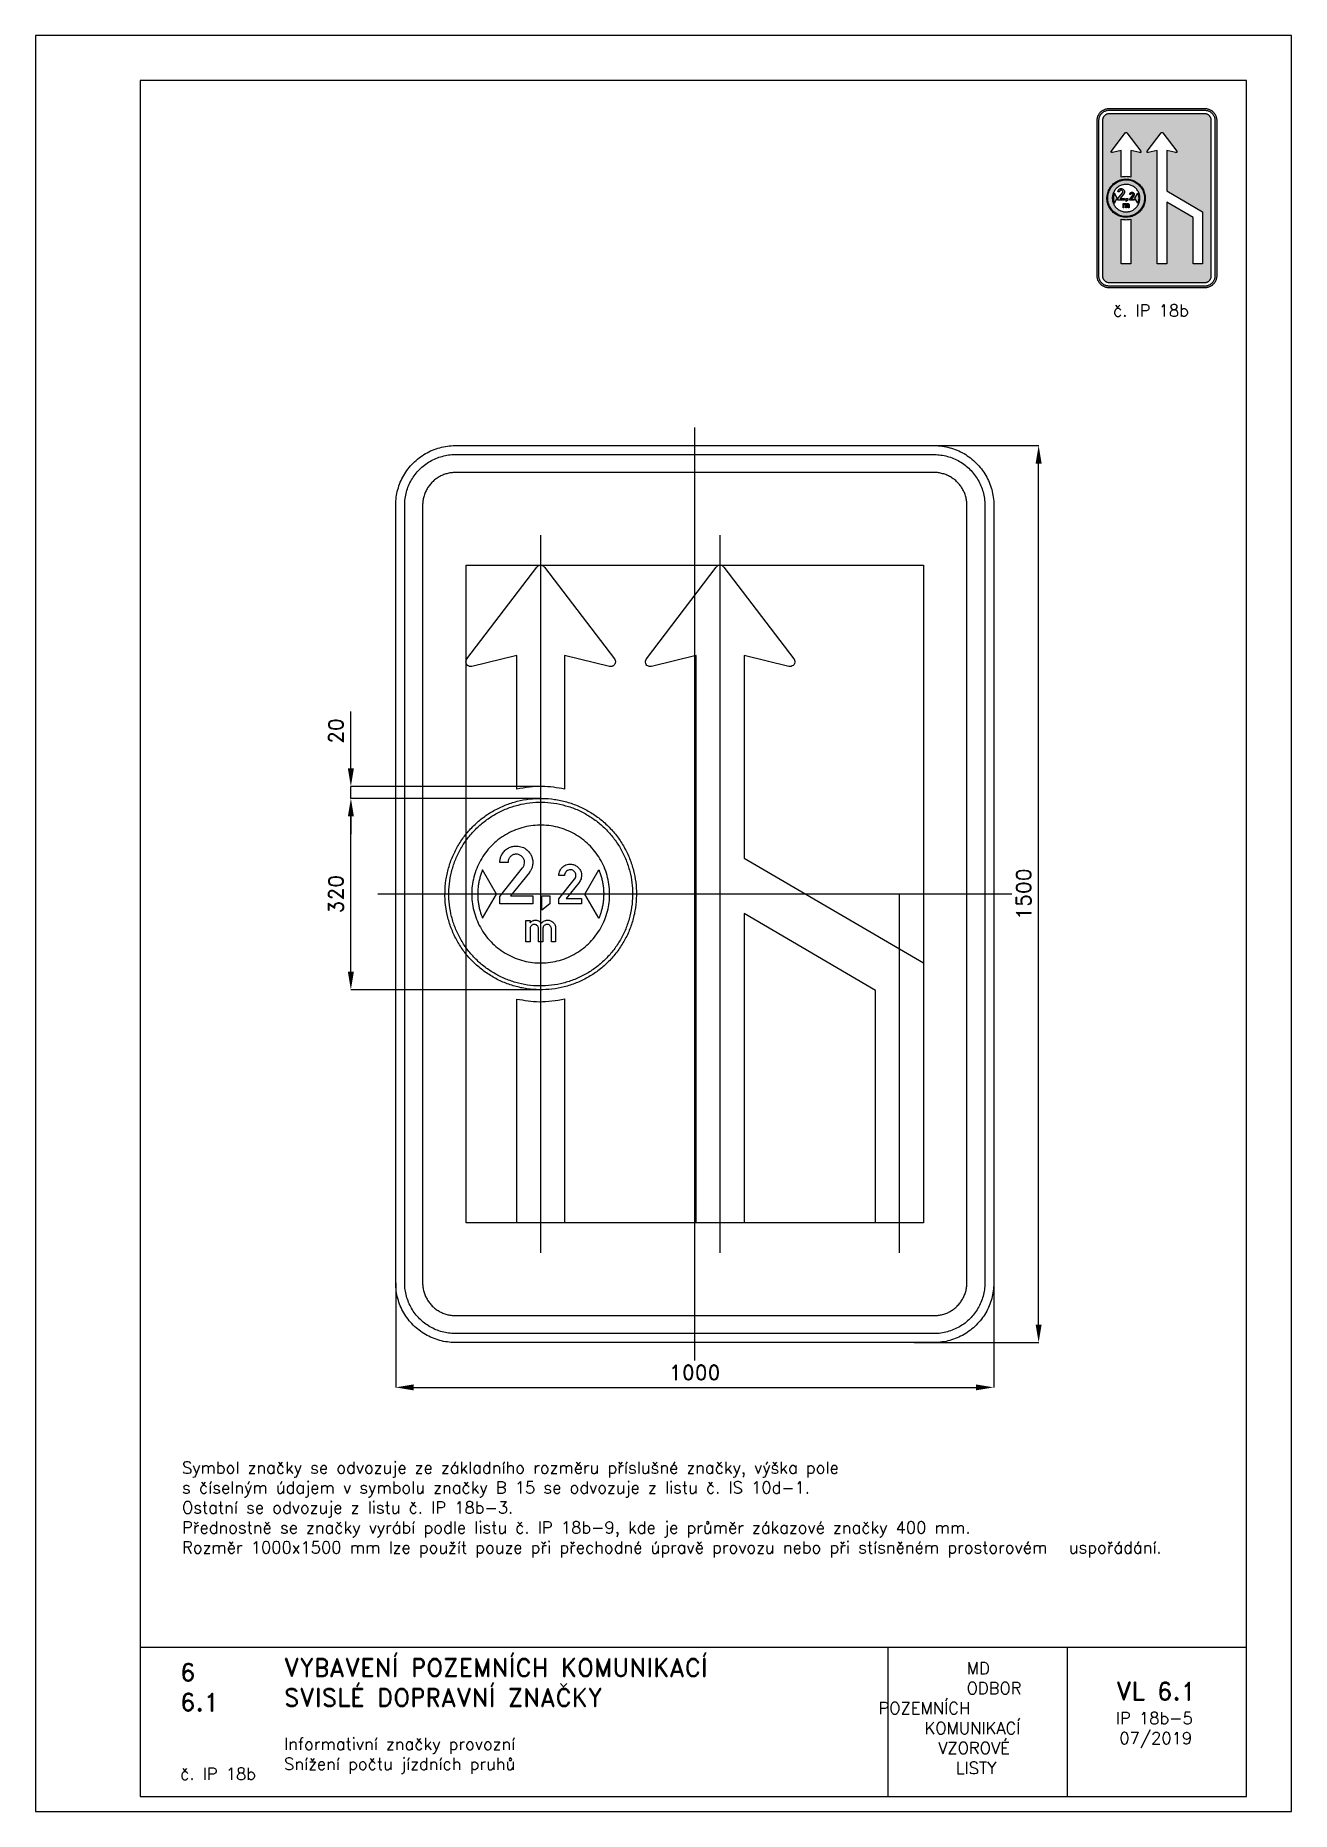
# Paper-space layout 'IP 18b-5' of a CAD drawing. Header units: millimetres. Extents: x 0 to 210, y 0 to 297.
# The model-space entities are those that its viewports show. They can reach past a viewport. Long polylines and large blocks are cut down to what shows.
import ezdxf

# ---------------------------------------------------------------- set-up
doc = ezdxf.new("R2010")
doc.units = ezdxf.units.MM
doc.header["$LTSCALE"] = 5
doc.linetypes.add('ČERCHOVANÁX2', pattern=[2, 1, -0.5, 0, -0.5])
doc.linetypes.add('ČÁRKOVANÁX2', pattern=[1.5, 1, -0.5])
for name, color, linetype in [('Kóty', 2, 'Continuous'), ('Rozpiska', 7, 'Continuous'), ('Značka', 7, 'Continuous')]:
    doc.layers.add(name, color=color, linetype=linetype)
doc.layers.add('Rámeček', color=6, linetype='Continuous', plot=False)
doc.styles.get("Standard").update_dxf_attribs({"font": 'romand.shx', "height": 25})
doc.dimstyles.get("Standard").update_dxf_attribs({"dimtxt": 25, "dimasz": 30, "dimexe": 0.18, "dimexo": 0.0625, "dimgap": 12.5, "dimtad": 1, "dimdec": 0, "dimzin": 0, "dimdsep": 46, "dimtxsty": 'Standard', "dimcen": 0.09, "dimadec": 0, "dimazin": 0, "dimtfac": 1, "dimtdec": 0, "dimtofl": 0, "dimtmove": 0, "dimatfit": 3, "dimfxl": 1, "dimtolj": 1, "dimtzin": 0, "dimarcsym": 0})

psp = doc.layouts.new('IP 18b-5')

# ---------------------------------------------------------------- texts
at = {"layer": 'Kóty', "insert": (24.5, 58.5), "char_height": 2, "attachment_point": 1}
psp.add_mtext_dynamic_manual_height_columns('{\\C7;Symbol značky se odvozuje ze základního rozměru příslušné značky, výška pole\\Ps číselným údajem v symbolu značky B 15 se odvozuje z listu č. IS 10d-1.\\H1.83333x; \\H0.54545x;\\POstatní se odvozuje z listu č. IP 18b-3.\\H1.55556x; \\H0.64286x;\\PPřednostně se značky vyrábí podle listu č. IP 18b-9, kde je průměr zákazové značky 400 mm. \\H1.64815x; \\H0.60674x;\\PRozměr 1000x1500 mm lze použít pouze při přechodné úpravě provozu nebo při stísněném prostorovém \\H1.61728x; \\H0.61832x;uspořádání.\\H1.62757x; }', width=191.0034, gutter_width=125, heights=[0], dxfattribs=at)
at = {"layer": 'Rozpiska', "color": 7, "attachment_point": 1}
for s, width, gutter_width, heights, insert, char_height in [('\\pi2.66667;č. IP 18b', 20, 125, [0], (177.5, 252), 2), ('6', 149.0422, 100, [0], (24.17, 24.77), 3), ('{\\C6;VYBAVENÍ POZEMNÍCH KOMUNIKACÍ\\P}SVISLÉ DOPRAVNÍ ZNAČKY{\\H1.34524x; }', 149.0422, 100, [0], (41.56, 25.56), 3), ('\\pi14.7414;{\\C6;MD\\P\\pi2.36044;}ODBOR POZEMNÍCH{\\H1.57143x; }\\P\\pi7.69378;KOMUNIKACÍ{\\H1.5x; }\\P\\pi9.97949;{\\C6;VZOROVÉ\\H1.47619x; \\H0.67742x;\\P\\pi12.93187;LISTY\\H1.26984x; }', 33.1018, 100, [0], (140.95, 24.95), 2), ('\\pi1.03113;{\\H1.5x;\\C6;VL 6.1\\P\\pi0.98347;\\H0.66667x;IP 18b-5\\H1.66666x; \\H0.6x;\\P\\pi1.5549;07/2019\\H1.80159x; }', 16.0623, 100, [0], (179.66, 21.61), 2), ('6.1', 149.0422, 100, [0], (24.17, 19.78), 3), ('{\\C6;Informativní značky provozní\\P}Snížení počtu jízdních pruhů{\\H1.83333x; }', 149.0422, 100, [0], (41.56, 12.29), 2), ('{\\C6;č. IP 18b}', 18.3305, 100, [2.67], (24.18, 7.3), 2)]:
    psp.add_mtext_dynamic_manual_height_columns(s, width=width, gutter_width=gutter_width, heights=heights, dxfattribs=dict(at, insert=insert, char_height=char_height))

msp = doc.modelspace()

# ---------------------------------------------------------------- blocks, each defined once
blk = doc.blocks.new('*D0')
at = {"layer": 'Defpoints', "color": 0, "transparency": 16777216}
for p in [(-575, 160), (-258.5, 160), (-256.7, -160)]:
    blk.add_point(p, dxfattribs=at)
at = {"layer": 'Kóty', "color": 0, "lineweight": -2, "transparency": 16777216}
for p, q in [((-258.6, 160), (-575.2, 160)), ((-575, -130), (-575, 130)), ((-256.7, -160), (-575.2, -160))]:
    blk.add_line(p, q, dxfattribs=at)
at = {"layer": 'Kóty', "color": 0, "transparency": 16777216}
for points in [[(-580, 130), (-570, 130), (-575, 160)], [(-580, -130), (-570, -130), (-575, -160)]]:
    blk.add_solid(points, dxfattribs=at)
at = {"layer": 'Kóty', "color": 0, "transparency": 16777216, "insert": (-600, 0), "char_height": 25, "attachment_point": 5, "rotation": 90}
blk.add_mtext('\\A1;320', dxfattribs=at)
blk = doc.blocks.new('*D1')
at = {"layer": 'Defpoints', "color": 0, "transparency": 16777216}
for p in [(-575, 180), (-257.6, 180), (-258.5, 160)]:
    blk.add_point(p, dxfattribs=at)
at = {"layer": 'Kóty', "color": 0, "lineweight": -2, "transparency": 16777216}
for p, q in [((-575, 210), (-575, 305.5)), ((-257.7, 180), (-575.2, 180)), ((-258.6, 160), (-575.2, 160)), ((-575, 130), (-575, 100))]:
    blk.add_line(p, q, dxfattribs=at)
at = {"layer": 'Kóty', "color": 0, "transparency": 16777216}
for points in [[(-580, 210), (-570, 210), (-575, 180)], [(-580, 130), (-570, 130), (-575, 160)]]:
    blk.add_solid(points, dxfattribs=at)
at = {"layer": 'Kóty', "color": 0, "transparency": 16777216, "insert": (-600, 272.7), "char_height": 25, "attachment_point": 5, "rotation": 90}
blk.add_mtext('\\A1;20', dxfattribs=at)
blk = doc.blocks.new('*D2')
at = {"layer": 'Defpoints', "color": 0, "transparency": 16777216}
for p in [(-500, -650), (500, -650), (500, -825)]:
    blk.add_point(p, dxfattribs=at)
at = {"layer": 'Kóty', "color": 0, "lineweight": -2, "transparency": 16777216}
for p, q in [((-500, -650.0625), (-500, -825.18)), ((500, -650.0625), (500, -825.18)), ((-470, -825), (470, -825))]:
    blk.add_line(p, q, dxfattribs=at)
at = {"layer": 'Kóty', "color": 0, "transparency": 16777216}
for points in [[(-470, -820), (-470, -830), (-500, -825)], [(470, -820), (470, -830), (500, -825)]]:
    blk.add_solid(points, dxfattribs=at)
at = {"layer": 'Kóty', "color": 0, "transparency": 16777216, "insert": (0, -800), "char_height": 25, "attachment_point": 5}
blk.add_mtext('\\A1;1000', dxfattribs=at)
blk = doc.blocks.new('*D3')
at = {"layer": 'Defpoints', "color": 0, "transparency": 16777216}
for p in [(400, 750), (575, 750), (366.7, -750)]:
    blk.add_point(p, dxfattribs=at)
at = {"layer": 'Kóty', "color": 0, "lineweight": -2, "transparency": 16777216}
for p, q in [((400.1, 750), (575.2, 750)), ((575, -720), (575, 720)), ((366.8, -750), (575.2, -750))]:
    blk.add_line(p, q, dxfattribs=at)
at = {"layer": 'Kóty', "color": 0, "transparency": 16777216}
for points in [[(570, 720), (580, 720), (575, 750)], [(570, -720), (580, -720), (575, -750)]]:
    blk.add_solid(points, dxfattribs=at)
at = {"layer": 'Kóty', "color": 0, "transparency": 16777216, "insert": (550, 0), "char_height": 25, "attachment_point": 5, "rotation": 90}
blk.add_mtext('\\A1;1500', dxfattribs=at)

# ---------------------------------------------------------------- dimensions: what is measured, and where the dimension line sits
at = {"layer": 'Kóty'}
for base, p1, p2, picture, middle in [((575, 750), (366.7, -750), (400, 750), '*D3', (550, 0)), ((-575, 180), (-258.5, 160), (-257.6, 180), '*D1', (-600, 272.7)), ((-575, 160), (-256.7, -160), (-258.5, 160), '*D0', (-600, 0))]:
    dim = msp.add_linear_dim(base=base, p1=p1, p2=p2, angle=90, dimstyle='Standard', dxfattribs=at)
    dim.commit()
    dim.dimension.update_dxf_attribs({"geometry": picture, "text_midpoint": middle})
dim = msp.add_linear_dim(base=(500, -825), p1=(-500, -650), p2=(500, -650), dimstyle='Standard', dxfattribs=at)
dim.commit()
dim.dimension.update_dxf_attribs({"geometry": '*D2', "text_midpoint": (0, -800)})

# ---------------------------------------------------------------- linework, layer by layer
at = {"layer": 'Kóty'}
msp.add_lwpolyline([(-575, 160), (-575, 180)], dxfattribs=at)
at = {"layer": 'Značka', "color": 6, "linetype": 'ČERCHOVANÁX2', "ltscale": 5}
for points in [[(0, -780), (0, 780)], [(-257.6, -600), (-257.6, 600)], [(42.4, -600), (42.4, 600)], [(530, 0), (-530, 0)], [(342.4, -600), (342.4, 0)]]:
    msp.add_lwpolyline(points, dxfattribs=at)
at = {"layer": 'Značka', "color": 5}
for points in [[(-400, -750), (-400.4, -750), (-400.8, -750, -0.03218), (-413.7, -749.1, -0.035443), (-426.4, -746.5, -0.036267), (-438.7, -742.3, -0.03442), (-450.2, -736.5, -0.033722), (-461, -729.3, -0.034085), (-470.7, -720.7, -0.034209), (-479.3, -711, -0.034229), (-486.5, -700.2, -0.034044), (-492.3, -688.7, -0.033412), (-496.5, -676.4, -0.034127), (-499.1, -663.7, -0.036745), (-500, -650.8), (-500, -650.4), (-500, -650), (-500, 650), (-500, 650.4), (-500, 650.8, -0.03218), (-499.1, 663.7, -0.035441), (-496.5, 676.4, -0.03627), (-492.3, 688.7, -0.034417), (-486.5, 700.2, -0.033719), (-479.3, 711, -0.034078), (-470.7, 720.7, -0.034208), (-461, 729.3, -0.034227), (-450.2, 736.5, -0.034051), (-438.7, 742.3, -0.033416), (-426.4, 746.5, -0.034129), (-413.7, 749.1, -0.036746), (-400.8, 750), (-400.4, 750), (-400, 750), (400, 750), (400.4, 750), (400.8, 750, -0.032179), (413.7, 749.1, -0.035451), (426.4, 746.5, -0.036282), (438.7, 742.3, -0.034425), (450.2, 736.5, -0.033731), (461, 729.3, -0.034081), (470.7, 720.7, -0.034214), (479.3, 711, -0.034229), (486.5, 700.2, -0.034034), (492.3, 688.6, -0.033411), (496.5, 676.4, -0.034122), (499.1, 663.7, -0.036741), (500, 650.8), (500, 650.4), (500, 650), (500, -650), (500, -650.4), (500, -650.8, -0.032179), (499.1, -663.7, -0.035442), (496.5, -676.4, -0.036264), (492.3, -688.7, -0.034415), (486.5, -700.2, -0.033719), (479.3, -711, -0.034086), (470.7, -720.7, -0.034205), (461, -729.3, -0.03423), (450.2, -736.5, -0.034046), (438.7, -742.3, -0.033413), (426.4, -746.5, -0.034127), (413.7, -749.1, -0.036745), (400.8, -750), (400.4, -750), (400, -750), (-400, -750)], [(-400, -735), (-400.3, -735), (-400.7, -735, -0.03218), (-411.6, -734.2, -0.035443), (-422.4, -732, -0.036267), (-432.9, -728.5, -0.03442), (-442.7, -723.5, -0.033721), (-451.9, -717.4, -0.034085), (-460.1, -710.1, -0.034209), (-467.4, -701.9, -0.034229), (-473.5, -692.7, -0.034045), (-478.4, -682.9, -0.033412), (-482, -672.4, -0.034127), (-484.3, -661.6, -0.036745), (-485, -650.7), (-485, -650.3), (-485, -650), (-485, 650), (-485, 650.3), (-485, 650.7, -0.032181), (-484.2, 661.6, -0.035444), (-482, 672.4, -0.036267), (-478.5, 682.9, -0.034419), (-473.5, 692.7, -0.033711), (-467.4, 701.9, -0.034078), (-460.1, 710.1, -0.034195), (-451.9, 717.4, -0.034219), (-442.7, 723.5, -0.034051), (-432.9, 728.4, -0.033409), (-422.4, 732, -0.034121), (-411.6, 734.3, -0.036745), (-400.7, 735), (-400.3, 735), (-400, 735), (400, 735), (400.3, 735), (400.7, 735, -0.032174), (411.6, 734.2, -0.03544), (422.4, 732, -0.036261), (432.9, 728.5, -0.03443), (442.7, 723.5, -0.033731), (451.9, 717.4, -0.03408), (460.1, 710.1, -0.034212), (467.4, 701.9, -0.03423), (473.5, 692.7, -0.034037), (478.4, 682.9, -0.033418), (482, 672.4, -0.034127), (484.3, 661.6, -0.036751), (485, 650.7), (485, 650.3), (485, 650), (485, -650), (485, -650.3), (485, -650.7, -0.032185), (484.2, -661.6, -0.03545), (482, -672.4, -0.036271), (478.5, -682.9, -0.034419), (473.5, -692.7, -0.033715), (467.4, -701.9, -0.034083), (460.1, -710.1, -0.034209), (451.9, -717.4, -0.034231), (442.7, -723.5, -0.034042), (432.9, -728.4, -0.033411), (422.4, -732, -0.034127), (411.6, -734.3, -0.036745), (400.7, -735), (400.3, -735), (400, -735), (-400, -735)], [(-400, -705), (400, -705), (400.2, -705), (400.4, -705, 0.03218), (407.5, -704.5, 0.035442), (414.5, -703.1, 0.036265), (421.3, -700.8, 0.034422), (427.6, -697.6, 0.033717), (433.6, -693.6, 0.034088), (438.9, -688.9, 0.034212), (443.6, -683.6, 0.034229), (447.6, -677.6, 0.034042), (450.7, -671.3, 0.033412), (453.1, -664.5, 0.034125), (454.5, -657.5, 0.036743), (455, -650.4), (455, -650.2), (455, -650), (455, 650), (455, 650.2), (455, 650.4, 0.032187), (454.5, 657.5, 0.035442), (453.1, 664.5, 0.036278), (450.8, 671.3, 0.034421), (447.6, 677.6, 0.033718), (443.6, 683.5, 0.034078), (438.9, 688.9, 0.034199), (433.6, 693.6, 0.034236), (427.6, 697.6, 0.03403), (421.3, 700.8, 0.033395), (414.5, 703, 0.034109), (407.5, 704.5, 0.036744), (400.4, 705), (400.2, 705), (400, 705), (-400, 705), (-400.2, 705), (-400.4, 705, 0.032171), (-407.5, 704.5, 0.035429), (-414.5, 703, 0.036266), (-421.3, 700.8, 0.034431), (-427.6, 697.6, 0.033735), (-433.6, 693.6, 0.034079), (-438.9, 688.9, 0.034224), (-443.6, 683.5, 0.034235), (-447.6, 677.6, 0.03404), (-450.7, 671.3, 0.033409), (-453.1, 664.5, 0.034125), (-454.5, 657.5, 0.036745), (-455, 650.4), (-455, 650.2), (-455, 650), (-455, -650), (-455, -650.2), (-455, -650.4, 0.03218), (-454.5, -657.5, 0.035443), (-453.1, -664.5, 0.036267), (-450.8, -671.3, 0.034421), (-447.6, -677.6, 0.033721), (-443.6, -683.6, 0.034084), (-438.9, -688.9, 0.034208), (-433.6, -693.6, 0.03423), (-427.6, -697.6, 0.034044), (-421.3, -700.7, 0.033412), (-414.5, -703.1, 0.034127), (-407.5, -704.5, 0.036745), (-400.4, -705), (-400.2, -705), (-400, -705)], [(-297.6, 175.4), (-297.6, 375.2), (-297.6, 399.2), (-372.6, 380.7), (-373, 380.6), (-373.3, 380.5), (-374.9, 380.4), (-376.5, 380.7, -0.065465), (-378.3, 381.4, -0.065421), (-379.9, 382.5, -0.065363), (-381.2, 384, -0.065228), (-382, 385.8, -0.064844), (-382.5, 387.7, -0.063649), (-382.4, 389.7, -0.052672), (-382, 391.2, -0.057456), (-381.3, 392.6), (-381.1, 392.9), (-380.9, 393.3), (-264, 546.8), (-263.7, 547.1), (-263.5, 547.4), (-262.4, 548.4), (-261.2, 549.2, -0.061119), (-259.4, 549.8, -0.061407), (-257.6, 550, -0.06103), (-255.8, 549.8, -0.059467), (-254, 549.2), (-252.8, 548.4), (-251.7, 547.4), (-251.5, 547.1), (-251.2, 546.8), (-134.3, 393.3), (-134.1, 392.9), (-133.9, 392.6, -0.052516), (-133.2, 391.2, -0.052637), (-132.8, 389.7, -0.065486), (-132.7, 387.7, -0.065449), (-133.2, 385.8, -0.065348), (-134, 384, -0.065217), (-135.3, 382.5, -0.064869), (-136.9, 381.4, -0.063696), (-138.7, 380.7, -0.052701), (-140.3, 380.4, -0.05745), (-141.9, 380.5), (-142.2, 380.6), (-142.6, 380.7), (-217.6, 399.2), (-217.6, 375.2), (-217.6, 175.5, 0.009798), (-236.4, 178.5, 0.029937), (-255.2, 180, 0.033668), (-276.4, 178.7, 0.010996), (-297.6, 175.4)], [(82.4, 60), (382.4, -115), (382.4, -550), (302.4, -550), (302.4, -161), (82.4, -32.6), (82.4, -550), (2.4, -550), (2.4, 375.2), (2.4, 399.2), (-72.6, 380.7), (-73, 380.6), (-73.3, 380.5), (-74.9, 380.4), (-76.5, 380.7), (-78.3, 381.4), (-79.9, 382.5), (-81.2, 384), (-82, 385.8), (-82.5, 387.7), (-82.4, 389.7), (-82, 391.2), (-81.3, 392.6), (-81.1, 392.9), (-80.9, 393.3), (36, 546.8), (36.3, 547.1), (36.5, 547.4), (37.6, 548.4), (38.8, 549.2), (40.6, 549.8), (42.4, 550, -0.06102), (44.2, 549.8), (45.9, 549.2), (47.2, 548.4), (48.3, 547.4), (48.5, 547.1), (48.8, 546.8), (165.6, 393.3), (165.9, 392.9), (166.1, 392.6), (166.8, 391.2), (167.2, 389.7), (167.3, 387.7), (166.8, 385.8), (166, 384), (164.7, 382.5), (163.1, 381.4), (161.3, 380.7), (159.7, 380.4, -0.057454), (158.1, 380.5), (157.7, 380.6), (157.4, 380.7), (82.4, 399.2), (82.4, 375.2), (82.4, 60)], [(-97.6, 0), (-97.6, -1), (-97.6, -2.1, -0.032167), (-99.2, -23, -0.035724), (-103.6, -43.4, -0.036665), (-110.5, -63.2, -0.034754), (-120.1, -81.8, -0.034041), (-131.9, -99.1, -0.034453), (-146, -114.6, -0.034558), (-161.8, -128.3, -0.034425), (-179.4, -139.6, -0.034389), (-198.3, -148.7, -0.034419), (-218.2, -155.1, -0.034423), (-238.8, -159, -0.034419), (-259.7, -160, -0.03442), (-280.6, -158.4, -0.034415), (-301, -154, -0.034416), (-320.8, -147.1, -0.034419), (-339.4, -137.5, -0.034419), (-356.7, -125.7, -0.034414), (-372.2, -111.6, -0.034419), (-385.9, -95.8, -0.034418), (-397.2, -78.2, -0.034418), (-406.3, -59.3, -0.034417), (-412.7, -39.4, -0.034417), (-416.6, -18.8, -0.034417), (-417.6, 2.1, -0.034416), (-416, 23, -0.034416), (-411.6, 43.4, -0.034416), (-404.7, 63.2, -0.034417), (-395.1, 81.8, -0.034415), (-383.3, 99.1, -0.034417), (-369.2, 114.6, -0.034413), (-353.4, 128.3, -0.034415), (-335.8, 139.6, -0.034417), (-316.9, 148.7, -0.034413), (-297, 155.1, -0.034414), (-276.4, 159, -0.034419), (-255.5, 160, -0.034417), (-234.6, 158.4, -0.034417), (-214.2, 154, -0.034416), (-194.4, 147.1, -0.034415), (-175.8, 137.5, -0.034422), (-158.5, 125.7, -0.034407), (-143, 111.6, -0.034413), (-129.3, 95.8, -0.034487), (-118, 78.2, -0.034418), (-108.9, 59.3, -0.034075), (-102.5, 39.4, -0.032789), (-98.7, 19.8, -0.034263), (-97.6, 0)], [(-325.8, -16.6), (-325.8, -3.8), (-288.2, 43.6, 0.004071), (-287.7, 44.3, 0.012139), (-287.1, 45, 0.08299), (-285.1, 49.3, 0.094408), (-284.7, 54, 0.092134), (-285.6, 58.2, 0.08404), (-288.1, 61.9, 0.098137), (-292.3, 65.3, 0.106051), (-297.5, 66.6, 0.106168), (-302.8, 66, 0.099954), (-307.4, 63.3, 0.083722), (-310.2, 59.9, 0.091648), (-311.8, 55.9, 0.026146), (-312, 54.4, 0.008682), (-312.1, 52.9), (-325.8, 52.9, -0.003377), (-325.8, 54.2, -0.010131), (-325.7, 55.5, -0.059422), (-324.6, 61.3, -0.058235), (-322.1, 66.7, -0.072151), (-317.6, 72.6, -0.072222), (-311.5, 77, -0.061479), (-305.7, 79.4, -0.059941), (-299.5, 80.3, -0.083063), (-290.6, 79.2, -0.087047), (-282.5, 75.3, -0.087765), (-276.1, 69.1, -0.087799), (-272.1, 61.1, -0.068484), (-270.9, 54.2, -0.062422), (-271.5, 47.3, -0.05069), (-273, 42.1, -0.061844), (-275.6, 37.5, -0.008353), (-276.1, 36.8, -0.002783), (-276.6, 36.1), (-307.9, -2.9), (-270.9, -2.9), (-270.9, -16.6), (-325.8, -16.6)], [(-354.9, -40.3), (-331.5, 0), (-354.9, 40.3), (-354.9, 40.3), (-355, 40.2), (-355.1, 39.9), (-355.2, 39.7), (-355.3, 39.4), (-355.4, 39, 0.008432), (-356.7, 35.8, 0.010125), (-357.8, 32.5, 0.00959), (-358.8, 29.2, 0.006814), (-359.6, 25.9, 0.006628), (-360.5, 22.6, 0.009052), (-361.2, 19.2, 0.009799), (-361.7, 15.8, 0.008881), (-362.2, 12.4, 0.008862), (-362.6, 9, 0.009741), (-362.8, 5.5, 0.009043), (-362.9, 2.1, 0.00676), (-362.9, -1.4, 0.006759), (-362.8, -4.8, 0.009036), (-362.6, -8.3, 0.009751), (-362.3, -11.7, 0.008889), (-361.8, -15.1, 0.008889), (-361.3, -18.5, 0.00976), (-360.6, -21.9, 0.00904), (-359.8, -25.2, 0.006692), (-358.9, -28.6), (-358.1, -31.6, 0.007987), (-357.1, -34.5), (-356.3, -36.9), (-355.4, -39.2), (-355.1, -39.7), (-354.9, -40.3)], [(-227.1, -16.6), (-227.1, -7.8), (-201.2, 24.8, 0.004071), (-200.9, 25.2, 0.012139), (-200.5, 25.7, 0.08299), (-199.1, 28.7, 0.094408), (-198.8, 31.9, 0.092134), (-199.5, 34.8, 0.08404), (-201.1, 37.4, 0.098137), (-204.1, 39.7, 0.106051), (-207.6, 40.6, 0.106168), (-211.2, 40.2, 0.099954), (-214.4, 38.3, 0.083722), (-216.4, 36, 0.091648), (-217.5, 33.2, 0.026146), (-217.6, 32.2, 0.008682), (-217.7, 31.2), (-227.1, 31.2, -0.003377), (-227.1, 32.1, -0.010131), (-227, 33, -0.059422), (-226.3, 36.9, -0.058235), (-224.6, 40.7, -0.072151), (-221.4, 44.7, -0.072222), (-217.3, 47.7, -0.061479), (-213.3, 49.4, -0.059941), (-209, 50, -0.083063), (-202.9, 49.3, -0.087047), (-197.3, 46.6, -0.087765), (-192.9, 42.3, -0.087799), (-190.2, 36.8, -0.068484), (-189.3, 32.1, -0.062422), (-189.7, 27.3, -0.05069), (-190.8, 23.8, -0.061844), (-192.6, 20.6, -0.008353), (-192.9, 20.1, -0.002783), (-193.3, 19.6), (-214.8, -7.2), (-189.4, -7.2), (-189.4, -16.6), (-227.1, -16.6)], [(-160.3, -40.3), (-183.7, 0), (-160.3, 40.3), (-160.3, 40.3), (-160.2, 40.2), (-160.1, 39.9), (-160, 39.7), (-159.9, 39.4), (-159.8, 39, -0.00844), (-158.5, 35.8, -0.010117), (-157.4, 32.5, -0.009599), (-156.4, 29.2, -0.006818), (-155.6, 25.9, -0.006637), (-154.7, 22.6, -0.009043), (-154, 19.2, -0.009799), (-153.5, 15.8, -0.008886), (-153, 12.4, -0.008866), (-152.6, 9, -0.00975), (-152.4, 5.5, -0.009048), (-152.3, 2.1, -0.006756), (-152.3, -1.4, -0.00675), (-152.4, -4.8, -0.009041), (-152.6, -8.3, -0.009742), (-152.9, -11.7, -0.008884), (-153.4, -15.1, -0.008876), (-153.9, -18.5, -0.009756), (-154.6, -21.9, -0.009031), (-155.4, -25.2, -0.0067), (-156.3, -28.6, -0.005985), (-157.1, -31.6, -0.007982), (-158.1, -34.5, -0.007199), (-158.9, -36.9, -0.007216), (-159.8, -39.2), (-160.1, -39.7), (-160.3, -40.3)], [(-282.6, -79.7), (-282.6, -44.1), (-275.4, -44.1), (-275.4, -48.1, -0.003192), (-275, -47.7, -0.009567), (-274.6, -47.2, -0.0538), (-272.7, -45.6, -0.054629), (-270.4, -44.5, -0.049773), (-268.3, -43.9, -0.049909), (-266.1, -43.7, -0.044596), (-264.1, -43.8, -0.045347), (-262.2, -44.3, -0.041532), (-260.4, -45.1, -0.034771), (-258.8, -46.2, -0.023454), (-257.9, -46.9, -0.033511), (-257.1, -47.7, -0.015001), (-256.7, -48.1), (-256.3, -48.6, -0.003807), (-255.9, -48.1, -0.011411), (-255.5, -47.6, -0.072056), (-252.8, -45.5, -0.066461), (-249.7, -44.2, -0.035519), (-247.9, -43.8, -0.035837), (-246.1, -43.7, -0.050519), (-243.6, -43.9, -0.049652), (-241.1, -44.6, -0.068284), (-238, -46.3, -0.073295), (-235.5, -48.7, -0.056851), (-234, -51.1, -0.048832), (-233.1, -53.7, -0.019163), (-232.8, -54.6, -0.025008), (-232.7, -55.6, -0.009364), (-232.6, -56), (-232.6, -56.5), (-232.6, -79.7), (-239.8, -79.7), (-239.8, -57.9), (-239.8, -57.6), (-239.8, -57.4, 0.050214), (-240, -56, 0.050892), (-240.5, -54.8, 0.067722), (-241.5, -53.3, 0.066947), (-242.8, -52.1, 0.073523), (-244.6, -51.1, 0.074318), (-246.6, -50.8, 0.080744), (-248.8, -51, 0.08067), (-250.8, -51.9, 0.070504), (-252.2, -53.1, 0.07539), (-253.2, -54.6, 0.050747), (-253.7, -55.9, 0.032977), (-254, -57.2), (-254, -57.4), (-254, -57.6), (-254, -79.7), (-261.2, -79.7), (-261.2, -57.8), (-261.2, -57.5, 0.009724), (-261.2, -57.2, 0.073755), (-261.6, -55.4, 0.069017), (-262.5, -53.8, 0.074723), (-263.9, -52.3, 0.073776), (-265.6, -51.3, 0.089058), (-268.1, -50.8, 0.093654), (-270.6, -51.1, 0.073311), (-272.3, -51.9, 0.071137), (-273.7, -53.2, 0.077006), (-274.8, -54.9, 0.077985), (-275.4, -57, 0.008047), (-275.4, -57.2), (-275.4, -57.5), (-275.4, -79.7), (-282.6, -79.7)], [(-297.6, -175.5, 0.009804), (-278.8, -178.5, 0.02994), (-260, -180, 0.033665), (-238.8, -178.7, 0.010996), (-217.6, -175.4), (-217.6, -550), (-297.6, -550), (-297.6, -175.5)]]:
    msp.add_lwpolyline(points, format="xyb", dxfattribs=at)
at = {"layer": 'Značka', "color": 6, "linetype": 'ČÁRKOVANÁX2', "ltscale": 2.5}
msp.add_lwpolyline([(-382.4, -550), (-382.4, 550), (382.4, 550), (382.4, -550), (-382.4, -550)], dxfattribs=at)
at = {"layer": 'Značka', "color": 1}
for points in [[(-104, 0), (-104, -1), (-104, -2, -0.032167), (-105.5, -22, -0.035725), (-109.8, -41.7, -0.036666), (-116.4, -60.7, -0.034753), (-125.6, -78.5, -0.034039), (-136.9, -95.1, -0.034455), (-150.4, -110, -0.034559), (-165.7, -123.1, -0.034428), (-182.5, -134, -0.034388), (-200.7, -142.7, -0.034416), (-219.8, -148.9, -0.034423), (-239.5, -152.6, -0.034417), (-259.6, -153.6, -0.034413), (-279.7, -152.1, -0.034415), (-299.3, -147.8, -0.034416), (-318.3, -141.2, -0.034418), (-336.1, -132, -0.034414), (-352.7, -120.7, -0.034419), (-367.6, -107.2, -0.034417), (-380.7, -91.9, -0.034416), (-391.6, -75.1, -0.034416), (-400.3, -56.9, -0.034416), (-406.5, -37.8, -0.034417), (-410.2, -18.1, -0.034417), (-411.2, 2, -0.034417), (-409.7, 22, -0.034417), (-405.4, 41.7, -0.034417), (-398.8, 60.7, -0.034416), (-389.6, 78.5, -0.034417), (-378.3, 95.1, -0.034415), (-364.8, 110, -0.034414), (-349.5, 123.1, -0.034415), (-332.7, 134, -0.034415), (-314.5, 142.7, -0.034419), (-295.4, 148.9, -0.034421), (-275.7, 152.6, -0.034418), (-255.6, 153.6, -0.034416), (-235.6, 152.1, -0.034417), (-215.9, 147.8, -0.034416), (-196.9, 141.2, -0.034417), (-179.1, 132, -0.034417), (-162.5, 120.7, -0.034409), (-147.6, 107.2, -0.034414), (-134.5, 91.9, -0.034486), (-123.6, 75.1, -0.034419), (-114.9, 56.9, -0.034076), (-108.7, 37.8, -0.032792), (-105.1, 19, -0.034265), (-104, 0)], [(-142.4, 0), (-142.4, 0.8), (-142.4, 1.5, 0.032166), (-143.6, 16.5, 0.035724), (-146.7, 31.3, 0.036666), (-151.7, 45.5, 0.034754), (-158.6, 58.9, 0.034041), (-167.1, 71.3, 0.034453), (-177.2, 82.5, 0.034561), (-188.6, 92.3, 0.034429), (-201.3, 100.5, 0.034391), (-214.9, 107, 0.034422), (-229.2, 111.7, 0.034423), (-244.1, 114.5, 0.034418), (-259.1, 115.2, 0.034417), (-274.1, 114.1, 0.034417), (-288.9, 110.9, 0.034419), (-303.1, 105.9, 0.034422), (-316.5, 99, 0.034418), (-329, 90.5, 0.034421), (-340.1, 80.4, 0.034418), (-349.9, 69, 0.034418), (-358.1, 56.3, 0.034417), (-364.6, 42.7, 0.034417), (-369.3, 28.4, 0.034417), (-372.1, 13.5, 0.034418), (-372.8, -1.5, 0.034417), (-371.7, -16.5, 0.034415), (-368.5, -31.3, 0.034415), (-363.5, -45.5, 0.034419), (-356.6, -58.9, 0.034416), (-348.1, -71.4, 0.034414), (-338, -82.5, 0.034416), (-326.6, -92.3, 0.034416), (-313.9, -100.5, 0.034416), (-300.3, -107, 0.034422), (-286, -111.7, 0.034416), (-271.1, -114.5, 0.034415), (-256.1, -115.2, 0.034417), (-241.1, -114.1, 0.034425), (-226.3, -110.9, 0.034415), (-212.1, -105.9, 0.034416), (-198.7, -99, 0.03442), (-186.3, -90.5, 0.034407), (-175.1, -80.4, 0.034412), (-165.3, -69, 0.034484), (-157.1, -56.3, 0.034414), (-150.6, -42.7, 0.034076), (-145.9, -28.4, 0.03279), (-143.2, -14.3, 0.034265), (-142.4, 0)]]:
    msp.add_lwpolyline(points, format="xyb", dxfattribs=at)
at = {"layer": 'Značka', "color": 5}
msp.add_lwpolyline([(-255.9, -27), (-255.9, -2.8), (-242.1, -2.8), (-242.1, -16.6), (-255.9, -27)], dxfattribs=at)

msp.set_redraw_order([(e.dxf.handle, doc.entitydb.next_handle()) for e in msp.query("TEXT MTEXT ATTDEF DIMENSION ARC_DIMENSION")])  # texts and dimensions are drawn at this point

# ---------------------------------------------------------------- hatches: boundary and pattern name
at = {"layer": 'Značka'}
h = psp.add_hatch(color=170, dxfattribs=at)
h.dxf.hatch_style = 1
edge = h.paths.add_edge_path(flags=0)
edge.add_arc((183.27, 275.86), 9.72, 259.7889, 262.0358)
edge.add_arc((182.36, 269.36), 3.16, 262.0207, 268.8803)
edge.add_arc((182.32, 269.35), 3.15, 269.7219, 277.4345)
edge.add_arc((181.47, 275.89), 9.74, 277.415, 279.935)
edge.add_line((183.15, 266.29), (183.15, 258.8))
edge.add_line((183.15, 258.8), (181.55, 258.8))
edge.add_line((181.55, 258.8), (181.55, 266.29))
edge = h.paths.add_edge_path(flags=0)
edge.add_line((189.15, 271), (195.15, 267.5))
edge.add_line((195.15, 267.5), (195.15, 258.8))
edge.add_line((195.15, 258.8), (193.55, 258.8))
edge.add_line((193.55, 258.8), (193.55, 266.58))
edge.add_line((193.55, 266.58), (189.15, 269.15))
edge.add_line((189.15, 269.15), (189.15, 258.8))
edge.add_line((189.15, 258.8), (187.55, 258.8))
edge.add_line((187.55, 258.8), (187.55, 277.3))
edge.add_line((187.55, 277.3), (187.55, 277.78))
edge.add_line((187.55, 277.78), (186.05, 277.41))
edge.add_line((186.05, 277.41), (186.04, 277.41))
edge.add_line((186.04, 277.41), (186.03, 277.41))
edge.add_arc((186.01, 277.56), 0.15, 266.8956, 278.9422, ccw=False)
edge.add_arc((186.01, 277.56), 0.15, 254.858, 266.9328, ccw=False)
edge.add_arc((186.01, 277.56), 0.151, 241.6495, 256.6312, ccw=False)
edge.add_arc((186.01, 277.56), 0.151, 226.4708, 241.4402, ccw=False)
edge.add_arc((186, 277.56), 0.151, 213.2959, 228.2541, ccw=False)
edge.add_arc((186, 277.56), 0.151, 198.3979, 213.3252, ccw=False)
edge.add_arc((186, 277.57), 0.152, 185.0056, 199.8434, ccw=False)
edge.add_arc((186, 277.57), 0.155, 170.4394, 185.0027, ccw=False)
edge.add_arc((186, 277.57), 0.151, 159.9363, 171.9913, ccw=False)
edge.add_arc((185.99, 277.58), 0.137, 146.7586, 159.915, ccw=False)
edge.add_line((185.87, 277.65), (185.88, 277.66))
edge.add_line((185.88, 277.66), (185.88, 277.67))
edge.add_line((185.88, 277.67), (188.22, 280.74))
edge.add_line((188.22, 280.74), (188.23, 280.74))
edge.add_line((188.23, 280.74), (188.23, 280.75))
edge.add_arc((188.34, 280.65), 0.15, 126.8727, 138.0954, ccw=False)
edge.add_arc((188.34, 280.65), 0.151, 115.8042, 127.0549, ccw=False)
edge.add_arc((188.35, 280.65), 0.151, 103.0564, 117.0483, ccw=False)
edge.add_arc((188.35, 280.65), 0.15, 89.2226, 103.2787, ccw=False)
edge.add_arc((188.35, 280.65), 0.151, 76.7614, 90.7306, ccw=False)
edge.add_arc((188.35, 280.64), 0.155, 63.1624, 76.7756, ccw=False)
edge.add_arc((188.35, 280.65), 0.15, 53.3711, 64.6348, ccw=False)
edge.add_arc((188.36, 280.66), 0.137, 40.9592, 53.234, ccw=False)
edge.add_line((188.47, 280.75), (188.47, 280.74))
edge.add_line((188.47, 280.74), (188.48, 280.74))
edge.add_line((188.48, 280.74), (190.81, 277.67))
edge.add_line((190.81, 277.67), (190.82, 277.66))
edge.add_line((190.82, 277.66), (190.82, 277.65))
edge.add_arc((190.69, 277.57), 0.15, 20.3267, 32.3474, ccw=False)
edge.add_arc((190.69, 277.57), 0.15, 8.3049, 20.366, ccw=False)
edge.add_arc((190.7, 277.57), 0.15, -5.0995, 9.8909, ccw=False)
edge.add_arc((190.69, 277.57), 0.151, 339.9708, 354.9526, ccw=False)
edge.add_arc((190.69, 277.56), 0.151, 326.6361, 341.5883, ccw=False)
edge.add_arc((190.69, 277.56), 0.151, 311.7857, 326.7084, ccw=False)
edge.add_arc((190.69, 277.56), 0.152, 298.3687, 313.2148, ccw=False)
edge.add_arc((190.69, 277.56), 0.155, 283.8536, 298.4304, ccw=False)
edge.add_arc((190.68, 277.56), 0.151, 273.4169, 285.484, ccw=False)
edge.add_arc((190.69, 277.55), 0.137, 260.1363, 273.2894, ccw=False)
edge.add_line((190.66, 277.41), (190.65, 277.41))
edge.add_line((190.65, 277.41), (190.65, 277.41))
edge.add_line((190.65, 277.41), (189.15, 277.78))
edge.add_line((189.15, 277.78), (189.15, 277.3))
edge.add_line((189.15, 277.3), (189.15, 271))
edge = h.paths.add_edge_path(flags=16)
edge.add_line((179.5, 255.1), (179.49, 255.1))
edge.add_line((179.49, 255.1), (179.49, 255.1))
edge.add_arc((179.5, 256.81), 1.71, 262.3067, 269.6793, ccw=False)
edge.add_arc((179.47, 256.66), 1.56, 254.202, 262.3216, ccw=False)
edge.add_arc((179.43, 256.63), 1.52, 247.1661, 255.4743, ccw=False)
edge.add_arc((179.46, 256.71), 1.6, 239.2875, 247.1729, ccw=False)
edge.add_arc((179.46, 256.75), 1.63, 232.4426, 240.168, ccw=False)
edge.add_arc((179.45, 256.73), 1.62, 224.6398, 232.4485, ccw=False)
edge.add_arc((179.43, 256.75), 1.61, 217.5705, 225.4074, ccw=False)
edge.add_arc((179.43, 256.74), 1.61, 209.7388, 217.5805, ccw=False)
edge.add_arc((179.42, 256.77), 1.62, 202.6898, 210.4892, ccw=False)
edge.add_arc((179.45, 256.78), 1.65, 195.038, 202.6927, ccw=False)
edge.add_arc((179.42, 256.79), 1.62, 188.0098, 195.8282, ccw=False)
edge.add_arc((179.3, 256.78), 1.5, 179.6098, 188.0273, ccw=False)
edge.add_line((177.8, 256.79), (177.8, 256.79))
edge.add_line((177.8, 256.79), (177.8, 256.8))
edge.add_line((177.8, 256.8), (177.8, 282.8))
edge.add_line((177.8, 282.8), (177.8, 282.81))
edge.add_line((177.8, 282.81), (177.8, 282.81))
edge.add_arc((179.51, 282.8), 1.71, 172.3048, 179.6775, ccw=False)
edge.add_arc((179.36, 282.82), 1.56, 164.206, 172.3257, ccw=False)
edge.add_arc((179.33, 282.87), 1.52, 157.1644, 165.4727, ccw=False)
edge.add_arc((179.41, 282.84), 1.6, 149.282, 157.1671, ccw=False)
edge.add_arc((179.45, 282.84), 1.63, 142.4409, 150.164, ccw=False)
edge.add_arc((179.43, 282.85), 1.62, 134.6388, 142.446, ccw=False)
edge.add_arc((179.45, 282.87), 1.61, 127.5915, 135.4254, ccw=False)
edge.add_arc((179.44, 282.87), 1.61, 119.7334, 127.5728, ccw=False)
edge.add_arc((179.47, 282.88), 1.62, 112.7132, 120.5142, ccw=False)
edge.add_arc((179.48, 282.85), 1.65, 105.0286, 112.6824, ccw=False)
edge.add_arc((179.49, 282.88), 1.62, 98.0218, 105.8386, ccw=False)
edge.add_arc((179.48, 283), 1.5, 89.5984, 98.0159, ccw=False)
edge.add_line((179.49, 284.5), (179.49, 284.5))
edge.add_line((179.49, 284.5), (179.5, 284.5))
edge.add_line((179.5, 284.5), (195.5, 284.5))
edge.add_line((195.5, 284.5), (195.51, 284.5))
edge.add_line((195.51, 284.5), (195.51, 284.5))
edge.add_arc((195.5, 282.79), 1.71, 82.3012, 89.6723, ccw=False)
edge.add_arc((195.53, 282.94), 1.56, 74.2084, 82.3272, ccw=False)
edge.add_arc((195.57, 282.97), 1.52, 67.15, 75.4569, ccw=False)
edge.add_arc((195.54, 282.89), 1.6, 59.2887, 67.1763, ccw=False)
edge.add_arc((195.54, 282.85), 1.63, 52.4346, 60.1622, ccw=False)
edge.add_arc((195.55, 282.87), 1.62, 44.6312, 52.4388, ccw=False)
edge.add_arc((195.57, 282.85), 1.61, 37.6, 45.4379, ccw=False)
edge.add_arc((195.57, 282.86), 1.61, 29.7201, 37.562, ccw=False)
edge.add_arc((195.58, 282.83), 1.62, 22.6849, 30.4825, ccw=False)
edge.add_arc((195.55, 282.82), 1.65, 15.0446, 22.7006, ccw=False)
edge.add_arc((195.58, 282.81), 1.62, 8.0121, 15.8305, ccw=False)
edge.add_arc((195.7, 282.82), 1.5, -0.3919, 8.027, ccw=False)
edge.add_line((197.2, 282.81), (197.2, 282.81))
edge.add_line((197.2, 282.81), (197.2, 282.8))
edge.add_line((197.2, 282.8), (197.2, 256.8))
edge.add_line((197.2, 256.8), (197.2, 256.79))
edge.add_line((197.2, 256.79), (197.2, 256.79))
edge.add_arc((195.49, 256.8), 1.71, 352.3103, 359.684, ccw=False)
edge.add_arc((195.64, 256.78), 1.56, 344.1972, 352.3182, ccw=False)
edge.add_arc((195.67, 256.73), 1.52, 337.1686, 345.4777, ccw=False)
edge.add_arc((195.59, 256.76), 1.6, 329.2886, 337.1737, ccw=False)
edge.add_arc((195.55, 256.76), 1.63, 322.4407, 330.1647, ccw=False)
edge.add_arc((195.57, 256.75), 1.62, 314.6404, 322.4487, ccw=False)
edge.add_arc((195.55, 256.73), 1.61, 307.5693, 315.4065, ccw=False)
edge.add_arc((195.56, 256.73), 1.61, 299.7409, 307.5829, ccw=False)
edge.add_arc((195.53, 256.72), 1.62, 292.6903, 300.4892, ccw=False)
edge.add_arc((195.52, 256.75), 1.65, 285.037, 292.6914, ccw=False)
edge.add_arc((195.51, 256.72), 1.62, 278.0101, 285.8284, ccw=False)
edge.add_arc((195.52, 256.6), 1.5, 269.6098, 278.0273, ccw=False)
edge.add_line((195.51, 255.1), (195.51, 255.1))
edge.add_line((195.51, 255.1), (195.5, 255.1))
edge.add_line((195.5, 255.1), (179.5, 255.1))
edge = h.paths.add_edge_path(flags=0)
edge.add_line((179.5, 255.7), (195.5, 255.7))
edge.add_line((195.5, 255.7), (195.5, 255.7))
edge.add_line((195.5, 255.7), (195.51, 255.7))
edge.add_arc((195.5, 256.81), 1.11, 270.3208, 277.6933)
edge.add_arc((195.52, 256.71), 1.01, 277.6782, 285.7976)
edge.add_arc((195.54, 256.69), 0.984, 284.5253, 292.8329)
edge.add_arc((195.52, 256.74), 1.04, 292.8271, 300.713)
edge.add_arc((195.53, 256.77), 1.06, 299.8357, 307.5601)
edge.add_arc((195.53, 256.76), 1.05, 307.5486, 315.358)
edge.add_arc((195.55, 256.76), 1.04, 314.5939, 322.4317)
edge.add_arc((195.55, 256.76), 1.04, 322.4199, 330.2615)
edge.add_arc((195.55, 256.78), 1.05, 329.5082, 337.307)
edge.add_arc((195.53, 256.79), 1.07, 337.3061, 344.9608)
edge.add_arc((195.55, 256.8), 1.05, 344.171, 351.9888)
edge.add_arc((195.63, 256.78), 0.969, 351.9792, 360.3964)
edge.add_line((196.6, 256.79), (196.6, 256.8))
edge.add_line((196.6, 256.8), (196.6, 256.8))
edge.add_line((196.6, 256.8), (196.6, 282.8))
edge.add_line((196.6, 282.8), (196.6, 282.8))
edge.add_line((196.6, 282.8), (196.6, 282.81))
edge.add_arc((195.49, 282.8), 1.11, 0.3171, 7.6912)
edge.add_arc((195.59, 282.82), 1.01, 7.6758, 15.7952)
edge.add_arc((195.61, 282.84), 0.983, 14.5237, 22.8344)
edge.add_arc((195.56, 282.82), 1.04, 22.8381, 30.7236)
edge.add_arc((195.53, 282.83), 1.06, 29.8189, 37.5434)
edge.add_arc((195.54, 282.83), 1.05, 37.5456, 45.3528)
edge.add_arc((195.54, 282.85), 1.04, 44.5933, 52.4281)
edge.add_arc((195.54, 282.85), 1.04, 52.4061, 60.2494)
edge.add_arc((195.52, 282.85), 1.05, 59.4901, 67.2863)
edge.add_arc((195.51, 282.83), 1.07, 67.3456, 74.9963)
edge.add_arc((195.51, 282.85), 1.05, 74.2051, 82.0193)
edge.add_arc((195.51, 282.93), 0.969, 81.9226, 90.3399)
edge.add_line((195.51, 283.9), (195.5, 283.9))
edge.add_line((195.5, 283.9), (195.5, 283.9))
edge.add_line((195.5, 283.9), (179.5, 283.9))
edge.add_line((179.5, 283.9), (179.5, 283.9))
edge.add_line((179.5, 283.9), (179.49, 283.9))
edge.add_arc((179.5, 282.79), 1.11, 90.342, 97.7125)
edge.add_arc((179.48, 282.89), 1.01, 97.6786, 105.795)
edge.add_arc((179.46, 282.91), 0.984, 104.5112, 112.8191)
edge.add_arc((179.48, 282.86), 1.04, 112.8293, 120.7172)
edge.add_arc((179.47, 282.83), 1.06, 119.8138, 127.5422)
edge.add_arc((179.47, 282.84), 1.05, 127.5771, 135.3844)
edge.add_arc((179.45, 282.84), 1.04, 134.6046, 142.4452)
edge.add_arc((179.45, 282.84), 1.04, 142.4241, 150.2672)
edge.add_arc((179.45, 282.82), 1.05, 149.4882, 157.2867)
edge.add_arc((179.47, 282.81), 1.07, 157.3197, 164.9736)
edge.add_arc((179.45, 282.8), 1.05, 164.1684, 171.9863)
edge.add_arc((179.37, 282.82), 0.97, 171.9734, 180.3909)
edge.add_line((178.4, 282.81), (178.4, 282.8))
edge.add_line((178.4, 282.8), (178.4, 282.8))
edge.add_line((178.4, 282.8), (178.4, 256.8))
edge.add_line((178.4, 256.8), (178.4, 256.8))
edge.add_line((178.4, 256.8), (178.4, 256.79))
edge.add_arc((179.51, 256.8), 1.11, 180.3209, 187.6934)
edge.add_arc((179.41, 256.78), 1.01, 187.6778, 195.7974)
edge.add_arc((179.39, 256.76), 0.984, 194.5263, 202.8344)
edge.add_arc((179.44, 256.78), 1.04, 202.8268, 210.7125)
edge.add_arc((179.47, 256.77), 1.06, 209.832, 217.5575)
edge.add_arc((179.46, 256.77), 1.05, 217.5512, 225.3597)
edge.add_arc((179.46, 256.75), 1.04, 224.5926, 232.4295)
edge.add_arc((179.46, 256.75), 1.04, 232.4198, 240.2617)
edge.add_arc((179.48, 256.75), 1.05, 239.5108, 247.3101)
edge.add_arc((179.49, 256.77), 1.07, 247.3069, 254.9616)
edge.add_arc((179.5, 256.75), 1.05, 254.1723, 261.9907)
edge.add_arc((179.48, 256.67), 0.969, 261.9726, 270.3902)
edge.add_line((179.49, 255.7), (179.5, 255.7))
edge.add_line((179.5, 255.7), (179.5, 255.7))
edge = h.paths.add_edge_path()
edge.add_line((179.5, 254.8), (179.49, 254.8))
edge.add_line((179.49, 254.8), (179.48, 254.8))
edge.add_arc((179.5, 256.81), 2.01, 262.307, 269.6796, ccw=False)
edge.add_arc((179.47, 256.63), 1.83, 254.2019, 262.3215, ccw=False)
edge.add_arc((179.42, 256.6), 1.79, 247.1662, 255.4743, ccw=False)
edge.add_arc((179.46, 256.69), 1.88, 239.2875, 247.173, ccw=False)
edge.add_arc((179.45, 256.74), 1.92, 232.4423, 240.1678, ccw=False)
edge.add_arc((179.44, 256.72), 1.9, 224.64, 232.4487, ccw=False)
edge.add_arc((179.42, 256.74), 1.9, 217.5708, 225.4078, ccw=False)
edge.add_arc((179.42, 256.73), 1.89, 209.7385, 217.5802, ccw=False)
edge.add_arc((179.41, 256.76), 1.9, 202.6895, 210.4889, ccw=False)
edge.add_arc((179.45, 256.78), 1.94, 195.0383, 202.6929, ccw=False)
edge.add_arc((179.4, 256.79), 1.9, 188.0097, 195.828, ccw=False)
edge.add_arc((179.26, 256.77), 1.76, 179.6097, 188.0272, ccw=False)
edge.add_line((177.5, 256.78), (177.5, 256.79))
edge.add_line((177.5, 256.79), (177.5, 256.8))
edge.add_line((177.5, 256.8), (177.5, 282.8))
edge.add_line((177.5, 282.8), (177.5, 282.81))
edge.add_line((177.5, 282.81), (177.5, 282.82))
edge.add_arc((179.51, 282.8), 2.01, 172.3062, 179.6787, ccw=False)
edge.add_arc((179.33, 282.83), 1.83, 164.2026, 172.3217, ccw=False)
edge.add_arc((179.3, 282.88), 1.79, 157.1633, 165.4721, ccw=False)
edge.add_arc((179.39, 282.84), 1.88, 149.2929, 157.1776, ccw=False)
edge.add_arc((179.44, 282.85), 1.92, 142.4239, 150.1488, ccw=False)
edge.add_arc((179.42, 282.86), 1.9, 134.6511, 142.4581, ccw=False)
edge.add_arc((179.44, 282.88), 1.9, 127.5629, 135.3997, ccw=False)
edge.add_arc((179.44, 282.88), 1.89, 119.7454, 127.5866, ccw=False)
edge.add_arc((179.46, 282.89), 1.9, 112.7132, 120.5142, ccw=False)
edge.add_arc((179.48, 282.85), 1.94, 105.0351, 112.6907, ccw=False)
edge.add_arc((179.49, 282.9), 1.9, 98.0107, 105.8294, ccw=False)
edge.add_arc((179.47, 283.04), 1.76, 89.6032, 98.0209, ccw=False)
edge.add_line((179.48, 284.8), (179.49, 284.8))
edge.add_line((179.49, 284.8), (179.5, 284.8))
edge.add_line((179.5, 284.8), (195.5, 284.8))
edge.add_line((195.5, 284.8), (195.51, 284.8))
edge.add_line((195.51, 284.8), (195.52, 284.8))
edge.add_arc((195.5, 282.79), 2.01, 82.2827, 89.6552, ccw=False)
edge.add_arc((195.53, 282.97), 1.83, 74.2297, 82.351, ccw=False)
edge.add_arc((195.58, 283), 1.79, 67.1604, 75.4718, ccw=False)
edge.add_arc((195.54, 282.91), 1.88, 59.2703, 67.1567, ccw=False)
edge.add_arc((195.55, 282.86), 1.92, 52.4265, 60.1542, ccw=False)
edge.add_arc((195.56, 282.88), 1.9, 44.6559, 52.4636, ccw=False)
edge.add_arc((195.58, 282.86), 1.89, 37.5815, 45.4196, ccw=False)
edge.add_arc((195.58, 282.87), 1.89, 29.7374, 37.5789, ccw=False)
edge.add_arc((195.59, 282.84), 1.9, 22.6823, 30.4794, ccw=False)
edge.add_arc((195.55, 282.82), 1.94, 15.0621, 22.7166, ccw=False)
edge.add_arc((195.6, 282.81), 1.9, 8.0073, 15.8246, ccw=False)
edge.add_arc((195.74, 282.83), 1.76, -0.3943, 8.0224, ccw=False)
edge.add_line((197.5, 282.82), (197.5, 282.81))
edge.add_line((197.5, 282.81), (197.5, 282.8))
edge.add_line((197.5, 282.8), (197.5, 256.8))
edge.add_line((197.5, 256.8), (197.5, 256.79))
edge.add_line((197.5, 256.79), (197.5, 256.78))
edge.add_arc((195.49, 256.8), 2.01, 352.2827, 359.6551, ccw=False)
edge.add_arc((195.67, 256.77), 1.83, 344.2311, 352.3504, ccw=False)
edge.add_arc((195.7, 256.72), 1.79, 337.1495, 345.457, ccw=False)
edge.add_arc((195.61, 256.76), 1.88, 329.2861, 337.1704, ccw=False)
edge.add_arc((195.56, 256.75), 1.92, 322.444, 330.169, ccw=False)
edge.add_arc((195.58, 256.74), 1.9, 314.6406, 322.4495, ccw=False)
edge.add_arc((195.56, 256.72), 1.9, 307.5691, 315.4053, ccw=False)
edge.add_arc((195.56, 256.72), 1.89, 299.7405, 307.5822, ccw=False)
edge.add_arc((195.54, 256.71), 1.9, 292.6881, 300.4879, ccw=False)
edge.add_arc((195.52, 256.75), 1.94, 285.0379, 292.6929, ccw=False)
edge.add_arc((195.51, 256.7), 1.9, 278.0102, 285.8285, ccw=False)
edge.add_arc((195.53, 256.56), 1.76, 269.6096, 278.0272, ccw=False)
edge.add_line((195.52, 254.8), (195.51, 254.8))
edge.add_line((195.51, 254.8), (195.5, 254.8))
edge.add_line((195.5, 254.8), (179.5, 254.8))
edge = h.paths.add_edge_path(flags=0)
edge.add_line((181.55, 273.31), (181.55, 277.3))
edge.add_line((181.55, 277.3), (181.55, 277.78))
edge.add_line((181.55, 277.78), (180.05, 277.41))
edge.add_line((180.05, 277.41), (180.04, 277.41))
edge.add_line((180.04, 277.41), (180.03, 277.41))
edge.add_line((180.03, 277.41), (180, 277.41))
edge.add_line((180, 277.41), (179.97, 277.41))
edge.add_arc((180.01, 277.56), 0.151, 241.6494, 256.6314, ccw=False)
edge.add_arc((180.01, 277.56), 0.151, 226.4696, 241.4415, ccw=False)
edge.add_arc((180, 277.56), 0.151, 213.2956, 228.2544, ccw=False)
edge.add_arc((180, 277.56), 0.151, 198.3975, 213.3257, ccw=False)
edge.add_arc((180, 277.57), 0.152, 185.0043, 199.8447, ccw=False)
edge.add_arc((180, 277.57), 0.155, 170.4372, 185.0049, ccw=False)
edge.add_arc((180, 277.57), 0.151, 159.9336, 171.9939, ccw=False)
edge.add_arc((179.99, 277.58), 0.137, 146.76, 159.9136, ccw=False)
edge.add_line((179.87, 277.65), (179.88, 277.66))
edge.add_line((179.88, 277.66), (179.88, 277.67))
edge.add_line((179.88, 277.67), (182.22, 280.74))
edge.add_line((182.22, 280.74), (182.23, 280.74))
edge.add_line((182.23, 280.74), (182.23, 280.75))
edge.add_line((182.23, 280.75), (182.25, 280.77))
edge.add_line((182.25, 280.77), (182.28, 280.78))
edge.add_arc((182.35, 280.65), 0.151, 103.0574, 117.0474, ccw=False)
edge.add_arc((182.35, 280.65), 0.15, 89.2227, 103.2786, ccw=False)
edge.add_arc((182.35, 280.65), 0.151, 76.7611, 90.7308, ccw=False)
edge.add_arc((182.35, 280.64), 0.155, 63.1626, 76.7754, ccw=False)
edge.add_line((182.42, 280.78), (182.44, 280.77))
edge.add_line((182.44, 280.77), (182.47, 280.75))
edge.add_line((182.47, 280.75), (182.47, 280.74))
edge.add_line((182.47, 280.74), (182.48, 280.74))
edge.add_line((182.48, 280.74), (184.81, 277.67))
edge.add_line((184.81, 277.67), (184.82, 277.66))
edge.add_line((184.82, 277.66), (184.82, 277.65))
edge.add_arc((184.69, 277.57), 0.15, 20.3247, 32.3494, ccw=False)
edge.add_arc((184.69, 277.57), 0.15, 8.3092, 20.3617, ccw=False)
edge.add_arc((184.7, 277.57), 0.15, -5.0977, 9.8891, ccw=False)
edge.add_arc((184.69, 277.57), 0.151, 339.9725, 354.9509, ccw=False)
edge.add_arc((184.69, 277.56), 0.151, 326.6346, 341.5899, ccw=False)
edge.add_arc((184.69, 277.56), 0.151, 311.7843, 326.7098, ccw=False)
edge.add_arc((184.69, 277.56), 0.152, 298.3687, 313.2148, ccw=False)
edge.add_arc((184.69, 277.56), 0.155, 283.8528, 298.4312, ccw=False)
edge.add_arc((184.68, 277.56), 0.151, 273.4169, 285.484, ccw=False)
edge.add_arc((184.69, 277.55), 0.137, 260.1368, 273.2889, ccw=False)
edge.add_line((184.66, 277.41), (184.65, 277.41))
edge.add_line((184.65, 277.41), (184.65, 277.41))
edge.add_line((184.65, 277.41), (183.15, 277.78))
edge.add_line((183.15, 277.78), (183.15, 277.3))
edge.add_line((183.15, 277.3), (183.15, 273.31))
edge.add_arc((181.42, 263.74), 9.73, 79.7892, 82.0346)
edge.add_arc((182.33, 270.24), 3.16, 82.021, 88.88)
edge.add_arc((182.38, 270.25), 3.15, 89.7216, 97.4348)
edge.add_arc((183.23, 263.71), 9.74, 97.4146, 99.9347)
edge = h.paths.add_edge_path(flags=0)
edge.add_line((185.55, 269.8), (185.55, 269.78))
edge.add_line((185.55, 269.78), (185.55, 269.76))
edge.add_arc((182.29, 269.8), 3.25, 351.9478, 359.3174, ccw=False)
edge.add_arc((182.61, 269.75), 2.94, 343.7789, 351.9628, ccw=False)
edge.add_arc((182.67, 269.67), 2.86, 336.6376, 345.0368, ccw=False)
edge.add_arc((182.52, 269.73), 3.02, 328.6831, 336.6449, ccw=False)
edge.add_arc((182.44, 269.72), 3.08, 321.77, 329.5687, ccw=False)
edge.add_arc((182.47, 269.7), 3.04, 313.8829, 321.7759, ccw=False)
edge.add_arc((182.45, 269.66), 3.03, 306.7387, 314.6557, ccw=False)
edge.add_arc((182.44, 269.67), 3.04, 298.8602, 306.7467, ccw=False)
edge.add_arc((182.4, 269.66), 3.05, 291.7471, 299.6253, ccw=False)
edge.add_arc((182.41, 269.65), 3.04, 283.8717, 291.7569, ccw=False)
edge.add_arc((182.37, 269.64), 3.04, 276.7469, 284.6329, ccw=False)
edge.add_arc((182.37, 269.64), 3.04, 268.8667, 276.7518, ccw=False)
edge.add_arc((182.33, 269.64), 3.04, 261.7451, 269.6304, ccw=False)
edge.add_arc((182.33, 269.65), 3.04, 253.8713, 261.7556, ccw=False)
edge.add_arc((182.29, 269.66), 3.04, 246.746, 254.6305, ccw=False)
edge.add_arc((182.29, 269.66), 3.04, 238.8693, 246.7545, ccw=False)
edge.add_arc((182.25, 269.68), 3.04, 231.7449, 239.63, ccw=False)
edge.add_arc((182.25, 269.68), 3.05, 223.8692, 231.7532, ccw=False)
edge.add_arc((182.22, 269.71), 3.04, 216.7472, 224.6324, ccw=False)
edge.add_arc((182.22, 269.71), 3.04, 208.8677, 216.7527, ccw=False)
edge.add_arc((182.2, 269.74), 3.04, 201.7466, 209.6315, ccw=False)
edge.add_arc((182.2, 269.74), 3.04, 193.8696, 201.7543, ccw=False)
edge.add_arc((182.19, 269.78), 3.04, 186.7458, 194.6304, ccw=False)
edge.add_arc((182.19, 269.78), 3.04, 178.8692, 186.7539, ccw=False)
edge.add_arc((182.19, 269.82), 3.04, 171.7463, 179.6308, ccw=False)
edge.add_arc((182.19, 269.82), 3.04, 163.8688, 171.7533, ccw=False)
edge.add_arc((182.2, 269.86), 3.04, 156.7475, 164.6321, ccw=False)
edge.add_arc((182.2, 269.86), 3.04, 148.8696, 156.7542, ccw=False)
edge.add_arc((182.22, 269.9), 3.04, 141.7469, 149.6311, ccw=False)
edge.add_arc((182.22, 269.9), 3.04, 133.867, 141.7517, ccw=False)
edge.add_arc((182.25, 269.93), 3.05, 126.7479, 134.6316, ccw=False)
edge.add_arc((182.25, 269.93), 3.04, 118.8681, 126.7524, ccw=False)
edge.add_arc((182.29, 269.95), 3.04, 111.7475, 119.6322, ccw=False)
edge.add_arc((182.29, 269.95), 3.05, 103.869, 111.7528, ccw=False)
edge.add_arc((182.33, 269.96), 3.04, 96.7452, 104.6292, ccw=False)
edge.add_arc((182.33, 269.96), 3.04, 88.8694, 96.7546, ccw=False)
edge.add_arc((182.37, 269.96), 3.04, 81.7482, 89.6328, ccw=False)
edge.add_arc((182.37, 269.95), 3.04, 73.8684, 81.7532, ccw=False)
edge.add_arc((182.41, 269.94), 3.04, 66.746, 74.6305, ccw=False)
edge.add_arc((182.41, 269.94), 3.04, 58.8686, 66.7527, ccw=False)
edge.add_arc((182.44, 269.92), 3.04, 51.7445, 59.6303, ccw=False)
edge.add_arc((182.44, 269.92), 3.05, 43.8718, 51.7542, ccw=False)
edge.add_arc((182.47, 269.89), 3.05, 36.7502, 44.6341, ccw=False)
edge.add_arc((182.48, 269.9), 3.04, 28.8568, 36.7574, ccw=False)
edge.add_arc((182.49, 269.86), 3.04, 21.7298, 29.6148, ccw=False)
edge.add_arc((182.46, 269.85), 3.08, 13.9269, 21.7334, ccw=False)
edge.add_arc((182.51, 269.82), 3.04, 7.2001, 14.7122, ccw=False)
edge.add_arc((182.65, 269.83), 2.9, -0.6407, 7.2087, ccw=False)
h = psp.add_hatch(color=170, dxfattribs=at)
h.dxf.hatch_style = 1
edge = h.paths.add_edge_path(flags=16)
edge.add_arc((183.27, 275.86), 9.72, 259.7889, 262.0358)
edge.add_arc((182.36, 269.36), 3.16, 262.0207, 268.8803)
edge.add_arc((182.32, 269.35), 3.15, 269.7219, 277.4345)
edge.add_arc((181.47, 275.89), 9.74, 277.415, 279.935)
edge.add_line((183.15, 266.29), (183.15, 258.8))
edge.add_line((183.15, 258.8), (181.55, 258.8))
edge.add_line((181.55, 258.8), (181.55, 266.29))
edge = h.paths.add_edge_path(flags=16)
edge.add_line((189.15, 271), (195.15, 267.5))
edge.add_line((195.15, 267.5), (195.15, 258.8))
edge.add_line((195.15, 258.8), (193.55, 258.8))
edge.add_line((193.55, 258.8), (193.55, 266.58))
edge.add_line((193.55, 266.58), (189.15, 269.15))
edge.add_line((189.15, 269.15), (189.15, 258.8))
edge.add_line((189.15, 258.8), (187.55, 258.8))
edge.add_line((187.55, 258.8), (187.55, 277.3))
edge.add_line((187.55, 277.3), (187.55, 277.78))
edge.add_line((187.55, 277.78), (186.05, 277.41))
edge.add_line((186.05, 277.41), (186.04, 277.41))
edge.add_line((186.04, 277.41), (186.03, 277.41))
edge.add_arc((186.01, 277.56), 0.15, 266.8956, 278.9422, ccw=False)
edge.add_arc((186.01, 277.56), 0.15, 254.858, 266.9328, ccw=False)
edge.add_arc((186.01, 277.56), 0.151, 241.6495, 256.6312, ccw=False)
edge.add_arc((186.01, 277.56), 0.151, 226.4708, 241.4402, ccw=False)
edge.add_arc((186, 277.56), 0.151, 213.2959, 228.2541, ccw=False)
edge.add_arc((186, 277.56), 0.151, 198.3979, 213.3252, ccw=False)
edge.add_arc((186, 277.57), 0.152, 185.0056, 199.8434, ccw=False)
edge.add_arc((186, 277.57), 0.155, 170.4394, 185.0027, ccw=False)
edge.add_arc((186, 277.57), 0.151, 159.9363, 171.9913, ccw=False)
edge.add_arc((185.99, 277.58), 0.137, 146.7586, 159.915, ccw=False)
edge.add_line((185.87, 277.65), (185.88, 277.66))
edge.add_line((185.88, 277.66), (185.88, 277.67))
edge.add_line((185.88, 277.67), (188.22, 280.74))
edge.add_line((188.22, 280.74), (188.23, 280.74))
edge.add_line((188.23, 280.74), (188.23, 280.75))
edge.add_arc((188.34, 280.65), 0.15, 126.8727, 138.0954, ccw=False)
edge.add_arc((188.34, 280.65), 0.151, 115.8042, 127.0549, ccw=False)
edge.add_arc((188.35, 280.65), 0.151, 103.0564, 117.0483, ccw=False)
edge.add_arc((188.35, 280.65), 0.15, 89.2226, 103.2787, ccw=False)
edge.add_arc((188.35, 280.65), 0.151, 76.7614, 90.7306, ccw=False)
edge.add_arc((188.35, 280.64), 0.155, 63.1624, 76.7756, ccw=False)
edge.add_arc((188.35, 280.65), 0.15, 53.3711, 64.6348, ccw=False)
edge.add_arc((188.36, 280.66), 0.137, 40.9592, 53.234, ccw=False)
edge.add_line((188.47, 280.75), (188.47, 280.74))
edge.add_line((188.47, 280.74), (188.48, 280.74))
edge.add_line((188.48, 280.74), (190.81, 277.67))
edge.add_line((190.81, 277.67), (190.82, 277.66))
edge.add_line((190.82, 277.66), (190.82, 277.65))
edge.add_arc((190.69, 277.57), 0.15, 20.3267, 32.3474, ccw=False)
edge.add_arc((190.69, 277.57), 0.15, 8.3049, 20.366, ccw=False)
edge.add_arc((190.7, 277.57), 0.15, -5.0995, 9.8909, ccw=False)
edge.add_arc((190.69, 277.57), 0.151, 339.9708, 354.9526, ccw=False)
edge.add_arc((190.69, 277.56), 0.151, 326.6361, 341.5883, ccw=False)
edge.add_arc((190.69, 277.56), 0.151, 311.7857, 326.7084, ccw=False)
edge.add_arc((190.69, 277.56), 0.152, 298.3687, 313.2148, ccw=False)
edge.add_arc((190.69, 277.56), 0.155, 283.8536, 298.4304, ccw=False)
edge.add_arc((190.68, 277.56), 0.151, 273.4169, 285.484, ccw=False)
edge.add_arc((190.69, 277.55), 0.137, 260.1363, 273.2894, ccw=False)
edge.add_line((190.66, 277.41), (190.65, 277.41))
edge.add_line((190.65, 277.41), (190.65, 277.41))
edge.add_line((190.65, 277.41), (189.15, 277.78))
edge.add_line((189.15, 277.78), (189.15, 277.3))
edge.add_line((189.15, 277.3), (189.15, 271))
edge = h.paths.add_edge_path(flags=16)
edge.add_line((181.55, 273.31), (181.55, 277.3))
edge.add_line((181.55, 277.3), (181.55, 277.78))
edge.add_line((181.55, 277.78), (180.05, 277.41))
edge.add_line((180.05, 277.41), (180.04, 277.41))
edge.add_line((180.04, 277.41), (180.03, 277.41))
edge.add_line((180.03, 277.41), (180, 277.41))
edge.add_line((180, 277.41), (179.97, 277.41))
edge.add_arc((180.01, 277.56), 0.151, 241.6494, 256.6314, ccw=False)
edge.add_arc((180.01, 277.56), 0.151, 226.4696, 241.4415, ccw=False)
edge.add_arc((180, 277.56), 0.151, 213.2956, 228.2544, ccw=False)
edge.add_arc((180, 277.56), 0.151, 198.3975, 213.3257, ccw=False)
edge.add_arc((180, 277.57), 0.152, 185.0043, 199.8447, ccw=False)
edge.add_arc((180, 277.57), 0.155, 170.4372, 185.0049, ccw=False)
edge.add_arc((180, 277.57), 0.151, 159.9336, 171.9939, ccw=False)
edge.add_arc((179.99, 277.58), 0.137, 146.76, 159.9136, ccw=False)
edge.add_line((179.87, 277.65), (179.88, 277.66))
edge.add_line((179.88, 277.66), (179.88, 277.67))
edge.add_line((179.88, 277.67), (182.22, 280.74))
edge.add_line((182.22, 280.74), (182.23, 280.74))
edge.add_line((182.23, 280.74), (182.23, 280.75))
edge.add_line((182.23, 280.75), (182.25, 280.77))
edge.add_line((182.25, 280.77), (182.28, 280.78))
edge.add_arc((182.35, 280.65), 0.151, 103.0574, 117.0474, ccw=False)
edge.add_arc((182.35, 280.65), 0.15, 89.2227, 103.2786, ccw=False)
edge.add_arc((182.35, 280.65), 0.151, 76.7611, 90.7308, ccw=False)
edge.add_arc((182.35, 280.64), 0.155, 63.1626, 76.7754, ccw=False)
edge.add_line((182.42, 280.78), (182.44, 280.77))
edge.add_line((182.44, 280.77), (182.47, 280.75))
edge.add_line((182.47, 280.75), (182.47, 280.74))
edge.add_line((182.47, 280.74), (182.48, 280.74))
edge.add_line((182.48, 280.74), (184.81, 277.67))
edge.add_line((184.81, 277.67), (184.82, 277.66))
edge.add_line((184.82, 277.66), (184.82, 277.65))
edge.add_arc((184.69, 277.57), 0.15, 20.3247, 32.3494, ccw=False)
edge.add_arc((184.69, 277.57), 0.15, 8.3092, 20.3617, ccw=False)
edge.add_arc((184.7, 277.57), 0.15, -5.0977, 9.8891, ccw=False)
edge.add_arc((184.69, 277.57), 0.151, 339.9725, 354.9509, ccw=False)
edge.add_arc((184.69, 277.56), 0.151, 326.6346, 341.5899, ccw=False)
edge.add_arc((184.69, 277.56), 0.151, 311.7843, 326.7098, ccw=False)
edge.add_arc((184.69, 277.56), 0.152, 298.3687, 313.2148, ccw=False)
edge.add_arc((184.69, 277.56), 0.155, 283.8528, 298.4312, ccw=False)
edge.add_arc((184.68, 277.56), 0.151, 273.4169, 285.484, ccw=False)
edge.add_arc((184.69, 277.55), 0.137, 260.1368, 273.2889, ccw=False)
edge.add_line((184.66, 277.41), (184.65, 277.41))
edge.add_line((184.65, 277.41), (184.65, 277.41))
edge.add_line((184.65, 277.41), (183.15, 277.78))
edge.add_line((183.15, 277.78), (183.15, 277.3))
edge.add_line((183.15, 277.3), (183.15, 273.31))
edge.add_arc((181.42, 263.74), 9.73, 79.7892, 82.0346)
edge.add_arc((182.33, 270.24), 3.16, 82.021, 88.88)
edge.add_arc((182.38, 270.25), 3.15, 89.7216, 97.4348)
edge.add_arc((183.23, 263.71), 9.74, 97.4146, 99.9347)
edge = h.paths.add_edge_path()
edge.add_line((179.5, 255.7), (195.5, 255.7))
edge.add_line((195.5, 255.7), (195.5, 255.7))
edge.add_line((195.5, 255.7), (195.51, 255.7))
edge.add_arc((195.5, 256.81), 1.11, 270.3208, 277.6933)
edge.add_arc((195.52, 256.71), 1.01, 277.6782, 285.7976)
edge.add_arc((195.54, 256.69), 0.984, 284.5253, 292.8329)
edge.add_arc((195.52, 256.74), 1.04, 292.8271, 300.713)
edge.add_arc((195.53, 256.77), 1.06, 299.8357, 307.5601)
edge.add_arc((195.53, 256.76), 1.05, 307.5486, 315.358)
edge.add_arc((195.55, 256.76), 1.04, 314.5939, 322.4317)
edge.add_arc((195.55, 256.76), 1.04, 322.4199, 330.2615)
edge.add_arc((195.55, 256.78), 1.05, 329.5082, 337.307)
edge.add_arc((195.53, 256.79), 1.07, 337.3061, 344.9608)
edge.add_arc((195.55, 256.8), 1.05, 344.171, 351.9888)
edge.add_arc((195.63, 256.78), 0.969, 351.9792, 360.3964)
edge.add_line((196.6, 256.79), (196.6, 256.8))
edge.add_line((196.6, 256.8), (196.6, 256.8))
edge.add_line((196.6, 256.8), (196.6, 282.8))
edge.add_line((196.6, 282.8), (196.6, 282.8))
edge.add_line((196.6, 282.8), (196.6, 282.81))
edge.add_arc((195.49, 282.8), 1.11, 0.3171, 7.6912)
edge.add_arc((195.59, 282.82), 1.01, 7.6758, 15.7952)
edge.add_arc((195.61, 282.84), 0.983, 14.5237, 22.8344)
edge.add_arc((195.56, 282.82), 1.04, 22.8381, 30.7236)
edge.add_arc((195.53, 282.83), 1.06, 29.8189, 37.5434)
edge.add_arc((195.54, 282.83), 1.05, 37.5456, 45.3528)
edge.add_arc((195.54, 282.85), 1.04, 44.5933, 52.4281)
edge.add_arc((195.54, 282.85), 1.04, 52.4061, 60.2494)
edge.add_arc((195.52, 282.85), 1.05, 59.4901, 67.2863)
edge.add_arc((195.51, 282.83), 1.07, 67.3456, 74.9963)
edge.add_arc((195.51, 282.85), 1.05, 74.2051, 82.0193)
edge.add_arc((195.51, 282.93), 0.969, 81.9226, 90.3399)
edge.add_line((195.51, 283.9), (195.5, 283.9))
edge.add_line((195.5, 283.9), (195.5, 283.9))
edge.add_line((195.5, 283.9), (179.5, 283.9))
edge.add_line((179.5, 283.9), (179.5, 283.9))
edge.add_line((179.5, 283.9), (179.49, 283.9))
edge.add_arc((179.5, 282.79), 1.11, 90.342, 97.7125)
edge.add_arc((179.48, 282.89), 1.01, 97.6786, 105.795)
edge.add_arc((179.46, 282.91), 0.984, 104.5112, 112.8191)
edge.add_arc((179.48, 282.86), 1.04, 112.8293, 120.7172)
edge.add_arc((179.47, 282.83), 1.06, 119.8138, 127.5422)
edge.add_arc((179.47, 282.84), 1.05, 127.5771, 135.3844)
edge.add_arc((179.45, 282.84), 1.04, 134.6046, 142.4452)
edge.add_arc((179.45, 282.84), 1.04, 142.4241, 150.2672)
edge.add_arc((179.45, 282.82), 1.05, 149.4882, 157.2867)
edge.add_arc((179.47, 282.81), 1.07, 157.3197, 164.9736)
edge.add_arc((179.45, 282.8), 1.05, 164.1684, 171.9863)
edge.add_arc((179.37, 282.82), 0.97, 171.9734, 180.3909)
edge.add_line((178.4, 282.81), (178.4, 282.8))
edge.add_line((178.4, 282.8), (178.4, 282.8))
edge.add_line((178.4, 282.8), (178.4, 256.8))
edge.add_line((178.4, 256.8), (178.4, 256.8))
edge.add_line((178.4, 256.8), (178.4, 256.79))
edge.add_arc((179.51, 256.8), 1.11, 180.3209, 187.6934)
edge.add_arc((179.41, 256.78), 1.01, 187.6778, 195.7974)
edge.add_arc((179.39, 256.76), 0.984, 194.5263, 202.8344)
edge.add_arc((179.44, 256.78), 1.04, 202.8268, 210.7125)
edge.add_arc((179.47, 256.77), 1.06, 209.832, 217.5575)
edge.add_arc((179.46, 256.77), 1.05, 217.5512, 225.3597)
edge.add_arc((179.46, 256.75), 1.04, 224.5926, 232.4295)
edge.add_arc((179.46, 256.75), 1.04, 232.4198, 240.2617)
edge.add_arc((179.48, 256.75), 1.05, 239.5108, 247.3101)
edge.add_arc((179.49, 256.77), 1.07, 247.3069, 254.9616)
edge.add_arc((179.5, 256.75), 1.05, 254.1723, 261.9907)
edge.add_arc((179.48, 256.67), 0.969, 261.9726, 270.3902)
edge.add_line((179.49, 255.7), (179.5, 255.7))
edge.add_line((179.5, 255.7), (179.5, 255.7))
edge = h.paths.add_edge_path(flags=16)
edge.add_line((185.55, 269.8), (185.55, 269.78))
edge.add_line((185.55, 269.78), (185.55, 269.76))
edge.add_arc((182.29, 269.8), 3.25, 351.9478, 359.3174, ccw=False)
edge.add_arc((182.61, 269.75), 2.94, 343.7789, 351.9628, ccw=False)
edge.add_arc((182.67, 269.67), 2.86, 336.6376, 345.0368, ccw=False)
edge.add_arc((182.52, 269.73), 3.02, 328.6831, 336.6449, ccw=False)
edge.add_arc((182.44, 269.72), 3.08, 321.77, 329.5687, ccw=False)
edge.add_arc((182.47, 269.7), 3.04, 313.8829, 321.7759, ccw=False)
edge.add_arc((182.45, 269.66), 3.03, 306.7387, 314.6557, ccw=False)
edge.add_arc((182.44, 269.67), 3.04, 298.8602, 306.7467, ccw=False)
edge.add_arc((182.4, 269.66), 3.05, 291.7471, 299.6253, ccw=False)
edge.add_arc((182.41, 269.65), 3.04, 283.8717, 291.7569, ccw=False)
edge.add_arc((182.37, 269.64), 3.04, 276.7469, 284.6329, ccw=False)
edge.add_arc((182.37, 269.64), 3.04, 268.8667, 276.7518, ccw=False)
edge.add_arc((182.33, 269.64), 3.04, 261.7451, 269.6304, ccw=False)
edge.add_arc((182.33, 269.65), 3.04, 253.8713, 261.7556, ccw=False)
edge.add_arc((182.29, 269.66), 3.04, 246.746, 254.6305, ccw=False)
edge.add_arc((182.29, 269.66), 3.04, 238.8693, 246.7545, ccw=False)
edge.add_arc((182.25, 269.68), 3.04, 231.7449, 239.63, ccw=False)
edge.add_arc((182.25, 269.68), 3.05, 223.8692, 231.7532, ccw=False)
edge.add_arc((182.22, 269.71), 3.04, 216.7472, 224.6324, ccw=False)
edge.add_arc((182.22, 269.71), 3.04, 208.8677, 216.7527, ccw=False)
edge.add_arc((182.2, 269.74), 3.04, 201.7466, 209.6315, ccw=False)
edge.add_arc((182.2, 269.74), 3.04, 193.8696, 201.7543, ccw=False)
edge.add_arc((182.19, 269.78), 3.04, 186.7458, 194.6304, ccw=False)
edge.add_arc((182.19, 269.78), 3.04, 178.8692, 186.7539, ccw=False)
edge.add_arc((182.19, 269.82), 3.04, 171.7463, 179.6308, ccw=False)
edge.add_arc((182.19, 269.82), 3.04, 163.8688, 171.7533, ccw=False)
edge.add_arc((182.2, 269.86), 3.04, 156.7475, 164.6321, ccw=False)
edge.add_arc((182.2, 269.86), 3.04, 148.8696, 156.7542, ccw=False)
edge.add_arc((182.22, 269.9), 3.04, 141.7469, 149.6311, ccw=False)
edge.add_arc((182.22, 269.9), 3.04, 133.867, 141.7517, ccw=False)
edge.add_arc((182.25, 269.93), 3.05, 126.7479, 134.6316, ccw=False)
edge.add_arc((182.25, 269.93), 3.04, 118.8681, 126.7524, ccw=False)
edge.add_arc((182.29, 269.95), 3.04, 111.7475, 119.6322, ccw=False)
edge.add_arc((182.29, 269.95), 3.05, 103.869, 111.7528, ccw=False)
edge.add_arc((182.33, 269.96), 3.04, 96.7452, 104.6292, ccw=False)
edge.add_arc((182.33, 269.96), 3.04, 88.8694, 96.7546, ccw=False)
edge.add_arc((182.37, 269.96), 3.04, 81.7482, 89.6328, ccw=False)
edge.add_arc((182.37, 269.95), 3.04, 73.8684, 81.7532, ccw=False)
edge.add_arc((182.41, 269.94), 3.04, 66.746, 74.6305, ccw=False)
edge.add_arc((182.41, 269.94), 3.04, 58.8686, 66.7527, ccw=False)
edge.add_arc((182.44, 269.92), 3.04, 51.7445, 59.6303, ccw=False)
edge.add_arc((182.44, 269.92), 3.05, 43.8718, 51.7542, ccw=False)
edge.add_arc((182.47, 269.89), 3.05, 36.7502, 44.6341, ccw=False)
edge.add_arc((182.48, 269.9), 3.04, 28.8568, 36.7574, ccw=False)
edge.add_arc((182.49, 269.86), 3.04, 21.7298, 29.6148, ccw=False)
edge.add_arc((182.46, 269.85), 3.08, 13.9269, 21.7334, ccw=False)
edge.add_arc((182.51, 269.82), 3.04, 7.2001, 14.7122, ccw=False)
edge.add_arc((182.65, 269.83), 2.9, -0.6407, 7.2087, ccw=False)
h = psp.add_hatch(color=10, dxfattribs=at)
h.dxf.hatch_style = 1
edge = h.paths.add_edge_path()
edge.add_line((185.42, 269.8), (185.42, 269.78))
edge.add_line((185.42, 269.78), (185.42, 269.76))
edge.add_arc((182.3, 269.8), 3.12, 351.9484, 359.3181, ccw=False)
edge.add_arc((182.6, 269.75), 2.82, 343.7815, 351.9657, ccw=False)
edge.add_arc((182.65, 269.67), 2.74, 336.6351, 345.0346, ccw=False)
edge.add_arc((182.51, 269.73), 2.9, 328.6842, 336.6459, ccw=False)
edge.add_arc((182.44, 269.73), 2.96, 321.7688, 329.5671, ccw=False)
edge.add_arc((182.47, 269.7), 2.92, 313.8836, 321.777, ccw=False)
edge.add_arc((182.45, 269.67), 2.91, 306.7388, 314.6561, ccw=False)
edge.add_arc((182.44, 269.68), 2.92, 298.8592, 306.7465, ccw=False)
edge.add_arc((182.4, 269.66), 2.93, 291.7501, 299.6282, ccw=False)
edge.add_arc((182.4, 269.66), 2.92, 283.8697, 291.7542, ccw=False)
edge.add_arc((182.37, 269.65), 2.92, 276.7446, 284.6307, ccw=False)
edge.add_arc((182.37, 269.65), 2.92, 268.8699, 276.7547, ccw=False)
edge.add_arc((182.33, 269.65), 2.92, 261.7462, 269.63, ccw=False)
edge.add_arc((182.33, 269.65), 2.92, 253.869, 261.7531, ccw=False)
edge.add_arc((182.29, 269.66), 2.92, 246.7455, 254.63, ccw=False)
edge.add_arc((182.29, 269.66), 2.92, 238.8703, 246.7552, ccw=False)
edge.add_arc((182.26, 269.68), 2.92, 231.7463, 239.6304, ccw=False)
edge.add_arc((182.25, 269.68), 2.92, 223.8708, 231.756, ccw=False)
edge.add_arc((182.23, 269.71), 2.92, 216.7434, 224.628, ccw=False)
edge.add_arc((182.23, 269.71), 2.92, 208.8701, 216.7546, ccw=False)
edge.add_arc((182.21, 269.74), 2.92, 201.7455, 209.63, ccw=False)
edge.add_arc((182.21, 269.74), 2.92, 193.8702, 201.7546, ccw=False)
edge.add_arc((182.2, 269.78), 2.92, 186.7463, 194.6311, ccw=False)
edge.add_arc((182.2, 269.78), 2.92, 178.8693, 186.7539, ccw=False)
edge.add_arc((182.2, 269.82), 2.92, 171.7459, 179.6305, ccw=False)
edge.add_arc((182.2, 269.82), 2.92, 163.869, 171.7537, ccw=False)
edge.add_arc((182.21, 269.86), 2.92, 156.7471, 164.6319, ccw=False)
edge.add_arc((182.21, 269.86), 2.92, 148.8679, 156.7524, ccw=False)
edge.add_arc((182.23, 269.89), 2.92, 141.746, 149.6307, ccw=False)
edge.add_arc((182.23, 269.89), 2.92, 133.8694, 141.7535, ccw=False)
edge.add_arc((182.26, 269.92), 2.92, 126.7477, 134.6318, ccw=False)
edge.add_arc((182.26, 269.92), 2.92, 118.8678, 126.752, ccw=False)
edge.add_arc((182.29, 269.94), 2.92, 111.7483, 119.6324, ccw=False)
edge.add_arc((182.29, 269.94), 2.92, 103.8685, 111.7536, ccw=False)
edge.add_arc((182.33, 269.95), 2.92, 96.7449, 104.6304, ccw=False)
edge.add_arc((182.33, 269.95), 2.92, 88.8699, 96.7547, ccw=False)
edge.add_arc((182.37, 269.95), 2.92, 81.7457, 89.6301, ccw=False)
edge.add_arc((182.37, 269.95), 2.92, 73.8693, 81.754, ccw=False)
edge.add_arc((182.41, 269.94), 2.92, 66.7455, 74.63, ccw=False)
edge.add_arc((182.41, 269.94), 2.92, 58.8703, 66.7551, ccw=False)
edge.add_arc((182.44, 269.92), 2.92, 51.7444, 59.6291, ccw=False)
edge.add_arc((182.44, 269.92), 2.92, 43.8719, 51.7548, ccw=False)
edge.add_arc((182.47, 269.89), 2.92, 36.7505, 44.6345, ccw=False)
edge.add_arc((182.47, 269.89), 2.92, 28.8564, 36.757, ccw=False)
edge.add_arc((182.49, 269.86), 2.92, 21.7283, 29.6134, ccw=False)
edge.add_arc((182.46, 269.85), 2.95, 13.9278, 21.7344, ccw=False)
edge.add_arc((182.5, 269.82), 2.92, 7.1986, 14.7113, ccw=False)
edge.add_arc((182.63, 269.83), 2.79, -0.6394, 7.2104, ccw=False)
edge = h.paths.add_edge_path(flags=16)
edge.add_line((184.65, 269.8), (184.65, 269.82))
edge.add_line((184.65, 269.82), (184.65, 269.83))
edge.add_arc((182.31, 269.8), 2.34, 0.6828, 8.0522)
edge.add_arc((182.54, 269.83), 2.11, 8.0383, 16.2223)
edge.add_arc((182.58, 269.89), 2.06, 14.9637, 23.3631)
edge.add_arc((182.47, 269.85), 2.17, 23.3541, 31.3159)
edge.add_arc((182.42, 269.86), 2.22, 30.4317, 38.2303)
edge.add_arc((182.44, 269.87), 2.19, 38.2239, 46.1168)
edge.add_arc((182.42, 269.9), 2.18, 45.3438, 53.2615)
edge.add_arc((182.42, 269.89), 2.19, 53.2508, 61.1381)
edge.add_arc((182.39, 269.9), 2.19, 60.3761, 68.2549)
edge.add_arc((182.39, 269.91), 2.19, 68.2461, 76.1319)
edge.add_arc((182.36, 269.91), 2.19, 75.3659, 83.2519)
edge.add_arc((182.36, 269.91), 2.19, 83.2473, 91.1323)
edge.add_arc((182.33, 269.91), 2.19, 90.3689, 98.2536)
edge.add_arc((182.33, 269.91), 2.19, 98.245, 106.1298)
edge.add_arc((182.3, 269.9), 2.19, 105.3712, 113.2563)
edge.add_arc((182.3, 269.9), 2.19, 113.2427, 121.1285)
edge.add_arc((182.28, 269.89), 2.19, 120.3697, 128.2546)
edge.add_arc((182.28, 269.89), 2.19, 128.2473, 136.1329)
edge.add_arc((182.26, 269.87), 2.19, 135.368, 143.253)
edge.add_arc((182.26, 269.87), 2.19, 143.2478, 151.1328)
edge.add_arc((182.24, 269.84), 2.19, 150.3665, 158.2512)
edge.add_arc((182.24, 269.84), 2.19, 158.2479, 166.1325)
edge.add_arc((182.24, 269.81), 2.19, 165.371, 173.2556)
edge.add_arc((182.24, 269.81), 2.19, 173.2434, 181.1282)
edge.add_arc((182.24, 269.78), 2.19, 180.3689, 188.2535)
edge.add_arc((182.24, 269.78), 2.19, 188.249, 196.1333)
edge.add_arc((182.24, 269.76), 2.19, 195.368, 203.2523)
edge.add_arc((182.24, 269.76), 2.19, 203.2464, 211.1315)
edge.add_arc((182.26, 269.73), 2.19, 210.3699, 218.2544)
edge.add_arc((182.26, 269.73), 2.19, 218.2452, 226.1293)
edge.add_arc((182.28, 269.71), 2.19, 225.3707, 233.2551)
edge.add_arc((182.28, 269.71), 2.19, 233.2428, 241.1273)
edge.add_arc((182.31, 269.7), 2.19, 240.3717, 248.2561)
edge.add_arc((182.31, 269.69), 2.19, 248.2473, 256.133)
edge.add_arc((182.33, 269.69), 2.19, 255.3667, 263.2511)
edge.add_arc((182.33, 269.69), 2.19, 263.2475, 271.1317)
edge.add_arc((182.36, 269.69), 2.19, 270.3686, 278.2533)
edge.add_arc((182.36, 269.69), 2.19, 278.245, 286.1314)
edge.add_arc((182.39, 269.7), 2.19, 285.3704, 293.2545)
edge.add_arc((182.39, 269.7), 2.19, 293.2451, 301.1295)
edge.add_arc((182.42, 269.71), 2.19, 300.3695, 308.2548)
edge.add_arc((182.42, 269.71), 2.19, 308.2489, 316.1313)
edge.add_arc((182.44, 269.73), 2.19, 315.3625, 323.2461)
edge.add_arc((182.44, 269.73), 2.19, 323.2447, 331.1446)
edge.add_arc((182.45, 269.76), 2.19, 330.3859, 338.2699)
edge.add_arc((182.43, 269.77), 2.21, 338.265, 346.0717)
edge.add_arc((182.46, 269.79), 2.19, 345.2921, 352.8043)
edge.add_arc((182.56, 269.78), 2.09, 352.7885, 360.6385)
at = {"layer": 'Značka', "linetype": 'Continuous'}
h = psp.add_hatch(color=249, dxfattribs=at)
h.dxf.hatch_style = 1
edge = h.paths.add_edge_path()
edge.add_line((184.29, 268.99), (183.83, 269.8))
edge.add_line((183.83, 269.8), (184.29, 270.61))
edge.add_line((184.29, 270.61), (184.29, 270.61))
edge.add_line((184.29, 270.61), (184.3, 270.6))
edge.add_line((184.3, 270.6), (184.3, 270.6))
edge.add_line((184.3, 270.6), (184.3, 270.59))
edge.add_line((184.3, 270.59), (184.3, 270.59))
edge.add_line((184.3, 270.59), (184.3, 270.58))
edge.add_arc((182.41, 269.82), 2.04, 19.8834, 21.8179, ccw=False)
edge.add_arc((182.73, 269.94), 1.7, 17.562, 19.8838, ccw=False)
edge.add_arc((182.64, 269.9), 1.8, 15.6707, 17.8696, ccw=False)
edge.add_arc((181.94, 269.7), 2.53, 14.1089, 15.6707, ccw=False)
edge.add_arc((181.87, 269.67), 2.6, 12.8235, 14.3433, ccw=False)
edge.add_arc((182.55, 269.83), 1.9, 10.7504, 12.8236, ccw=False)
edge.add_arc((182.69, 269.85), 1.76, 8.6759, 10.9207, ccw=False)
edge.add_arc((182.51, 269.82), 1.94, 6.6399, 8.6761, ccw=False)
edge.add_arc((182.51, 269.82), 1.94, 4.8304, 6.863, ccw=False)
edge.add_arc((182.69, 269.83), 1.77, 2.5973, 4.8306, ccw=False)
edge.add_arc((182.55, 269.82), 1.91, 0.6922, 2.7647, ccw=False)
edge.add_arc((181.9, 269.81), 2.55, -0.8563, 0.6923, ccw=False)
edge.add_arc((181.9, 269.8), 2.55, 357.8083, 359.3565, ccw=False)
edge.add_arc((182.55, 269.78), 1.91, 355.7369, 357.8084, ccw=False)
edge.add_arc((182.68, 269.76), 1.77, 353.6709, 355.9044, ccw=False)
edge.add_arc((182.51, 269.78), 1.94, 351.6351, 353.6711, ccw=False)
edge.add_arc((182.51, 269.77), 1.94, 349.8199, 351.8572, ccw=False)
edge.add_arc((182.68, 269.74), 1.76, 347.5826, 349.82, ccw=False)
edge.add_arc((182.54, 269.77), 1.91, 345.679, 347.7493, ccw=False)
edge.add_arc((181.9, 269.93), 2.57, 344.1443, 345.6791, ccw=False)
edge.add_arc((181.87, 269.93), 2.6, 342.9799, 344.3508, ccw=False)
edge.add_arc((182.5, 269.74), 1.95, 341.1512, 342.9798, ccw=False)
edge.add_arc((182.7, 269.66), 1.73, 339.6579, 341.3055, ccw=False)
edge.add_arc((182.71, 269.66), 1.72, 338.0056, 339.6581, ccw=False)
edge.add_line((184.3, 269.02), (184.3, 269.01))
edge.add_line((184.3, 269.01), (184.29, 268.99))
edge = h.paths.add_edge_path()
edge.add_line((180.4, 268.99), (180.87, 269.8))
edge.add_line((180.87, 269.8), (180.4, 270.61))
edge.add_line((180.4, 270.61), (180.4, 270.61))
edge.add_line((180.4, 270.61), (180.4, 270.6))
edge.add_line((180.4, 270.6), (180.4, 270.6))
edge.add_line((180.4, 270.6), (180.4, 270.59))
edge.add_line((180.4, 270.59), (180.39, 270.59))
edge.add_line((180.39, 270.59), (180.39, 270.58))
edge.add_arc((182.29, 269.82), 2.04, 158.1821, 160.1166)
edge.add_arc((181.97, 269.94), 1.7, 160.1162, 162.438)
edge.add_arc((182.05, 269.9), 1.8, 162.1304, 164.3293)
edge.add_arc((182.76, 269.7), 2.53, 164.3293, 165.8911)
edge.add_arc((182.82, 269.67), 2.6, 165.6567, 167.1765)
edge.add_arc((182.15, 269.83), 1.9, 167.1764, 169.2496)
edge.add_arc((182, 269.85), 1.76, 169.0793, 171.3241)
edge.add_arc((182.18, 269.82), 1.94, 171.3239, 173.3601)
edge.add_arc((182.19, 269.82), 1.94, 173.137, 175.1696)
edge.add_arc((182.01, 269.83), 1.77, 175.1694, 177.4027)
edge.add_arc((182.15, 269.82), 1.91, 177.2353, 179.3078)
edge.add_arc((182.79, 269.81), 2.55, 179.3077, 180.8563)
edge.add_arc((182.79, 269.8), 2.55, 180.6435, 182.1917)
edge.add_arc((182.15, 269.78), 1.91, 182.1916, 184.2631)
edge.add_arc((182.01, 269.76), 1.77, 184.0956, 186.3291)
edge.add_arc((182.18, 269.78), 1.94, 186.3289, 188.3649)
edge.add_arc((182.18, 269.77), 1.94, 188.1428, 190.1801)
edge.add_arc((182.01, 269.74), 1.76, 190.18, 192.4174)
edge.add_arc((182.15, 269.77), 1.91, 192.2507, 194.321)
edge.add_arc((182.8, 269.93), 2.57, 194.3209, 195.8557)
edge.add_arc((182.82, 269.93), 2.6, 195.6492, 197.0201)
edge.add_arc((182.2, 269.74), 1.95, 197.0202, 198.8488)
edge.add_arc((181.99, 269.66), 1.73, 198.6945, 200.3421)
edge.add_arc((181.99, 269.66), 1.72, 200.3419, 201.9944)
edge.add_line((180.39, 269.02), (180.4, 269.01))
edge.add_line((180.4, 269.01), (180.4, 268.99))
edge = h.paths.add_edge_path()
edge.add_line((181.85, 268.21), (181.85, 268.92))
edge.add_line((181.85, 268.92), (181.99, 268.92))
edge.add_line((181.99, 268.92), (181.99, 268.84))
edge.add_arc((182.67, 268.23), 0.912, 137.714, 138.4456, ccw=False)
edge.add_arc((182.22, 268.64), 0.304, 135.521, 137.7135, ccw=False)
edge.add_arc((182.17, 268.69), 0.234, 123.0435, 135.3616, ccw=False)
edge.add_arc((182.17, 268.69), 0.231, 110.5953, 123.1028, ccw=False)
edge.add_arc((182.18, 268.7), 0.226, 100.8746, 112.2723, ccw=False)
edge.add_arc((182.18, 268.7), 0.225, 89.4582, 100.8871, ccw=False)
edge.add_arc((182.18, 268.7), 0.224, 80.3779, 90.5916, ccw=False)
edge.add_arc((182.18, 268.71), 0.22, 70.0179, 80.4034, ccw=False)
edge.add_arc((182.18, 268.69), 0.233, 61.3252, 70.8382, ccw=False)
edge.add_arc((182.16, 268.65), 0.279, 53.367, 61.3328, ccw=False)
edge.add_arc((182.18, 268.68), 0.243, 48.9952, 54.3694, ccw=False)
edge.add_arc((182.23, 268.74), 0.169, 41.3251, 49.0024, ccw=False)
edge.add_arc((182.21, 268.72), 0.196, 38.1649, 41.6026, ccw=False)
edge.add_line((182.37, 268.84), (182.37, 268.83))
edge.add_arc((183.03, 268.28), 0.86, 139.293, 140.1656, ccw=False)
edge.add_arc((182.6, 268.65), 0.287, 136.6772, 139.2923, ccw=False)
edge.add_arc((182.56, 268.68), 0.236, 119.8048, 136.2904, ccw=False)
edge.add_arc((182.57, 268.67), 0.257, 104.7606, 119.97, ccw=False)
edge.add_arc((182.58, 268.68), 0.252, 98.7571, 106.894, ccw=False)
edge.add_arc((182.58, 268.68), 0.248, 90.5364, 98.7461, ccw=False)
edge.add_arc((182.58, 268.67), 0.253, 79.5769, 91.1451, ccw=False)
edge.add_arc((182.58, 268.67), 0.259, 68.2292, 79.5993, ccw=False)
edge.add_arc((182.59, 268.66), 0.26, 53.8564, 69.4817, ccw=False)
edge.add_arc((182.6, 268.68), 0.241, 37.1953, 53.9633, ccw=False)
edge.add_arc((182.6, 268.67), 0.245, 25.8225, 38.8377, ccw=False)
edge.add_arc((182.56, 268.65), 0.285, 14.6763, 25.859, ccw=False)
edge.add_arc((182.59, 268.66), 0.257, 11.4615, 15.8527, ccw=False)
edge.add_arc((182.65, 268.67), 0.196, 5.7311, 11.4614, ccw=False)
edge.add_arc((182.61, 268.66), 0.235, 3.7036, 5.8495, ccw=False)
edge.add_line((182.85, 268.68), (182.85, 268.67))
edge.add_line((182.85, 268.67), (182.85, 268.21))
edge.add_line((182.85, 268.21), (182.7, 268.21))
edge.add_line((182.7, 268.21), (182.7, 268.64))
edge.add_line((182.7, 268.64), (182.7, 268.65))
edge.add_line((182.7, 268.65), (182.7, 268.65))
edge.add_arc((182.57, 268.64), 0.135, 3.7897, 15.2883)
edge.add_arc((182.57, 268.64), 0.134, 15.2513, 26.9048)
edge.add_arc((182.57, 268.65), 0.134, 25.3488, 40.8458)
edge.add_arc((182.57, 268.65), 0.136, 40.7868, 56.107)
edge.add_arc((182.56, 268.65), 0.137, 54.383, 71.2029)
edge.add_arc((182.56, 268.65), 0.136, 71.1224, 88.1235)
edge.add_arc((182.56, 268.65), 0.136, 86.4522, 104.9172)
edge.add_arc((182.56, 268.65), 0.136, 104.8139, 123.2621)
edge.add_arc((182.55, 268.65), 0.133, 121.3835, 137.5152)
edge.add_arc((182.55, 268.66), 0.123, 137.4073, 154.6528)
edge.add_arc((182.56, 268.65), 0.136, 153.5081, 165.1284)
edge.add_arc((182.63, 268.63), 0.209, 165.097, 172.652)
edge.add_line((182.42, 268.66), (182.42, 268.65))
edge.add_line((182.42, 268.65), (182.42, 268.65))
edge.add_line((182.42, 268.65), (182.42, 268.21))
edge.add_line((182.42, 268.21), (182.28, 268.21))
edge.add_line((182.28, 268.21), (182.28, 268.64))
edge.add_line((182.28, 268.64), (182.28, 268.65))
edge.add_arc((182.12, 268.64), 0.154, 2.1183, 4.3469)
edge.add_arc((182.15, 268.65), 0.125, 4.6794, 21.5523)
edge.add_arc((182.14, 268.64), 0.134, 21.4153, 37.2079)
edge.add_arc((182.14, 268.65), 0.135, 34.9711, 52.0646)
edge.add_arc((182.14, 268.65), 0.137, 52.0453, 68.9228)
edge.add_arc((182.13, 268.64), 0.142, 67.1733, 87.5302)
edge.add_arc((182.13, 268.65), 0.135, 87.2851, 108.6865)
edge.add_arc((182.12, 268.65), 0.128, 106.5351, 123.3068)
edge.add_arc((182.13, 268.65), 0.132, 123.2754, 139.5514)
edge.add_arc((182.13, 268.64), 0.139, 138.2345, 155.8482)
edge.add_arc((182.13, 268.65), 0.135, 155.6514, 173.488)
edge.add_arc((182.16, 268.64), 0.169, 171.8807, 173.7248)
edge.add_line((181.99, 268.66), (181.99, 268.65))
edge.add_line((181.99, 268.65), (181.99, 268.21))
edge.add_line((181.99, 268.21), (181.85, 268.21))
edge = h.paths.add_edge_path()
edge.add_line((182.96, 269.47), (182.96, 269.64))
edge.add_line((182.96, 269.64), (183.47, 270.3))
edge.add_arc((182.89, 270.77), 0.75, 321.1513, 322.0842)
edge.add_arc((183.28, 270.46), 0.252, 322.0873, 324.8693)
edge.add_arc((183.33, 270.43), 0.197, 325.0822, 344.0586)
edge.add_arc((183.35, 270.42), 0.174, 343.7545, 365.3272)
edge.add_arc((183.36, 270.43), 0.165, 2.5893, 23.6455)
edge.add_arc((183.34, 270.42), 0.182, 23.5581, 42.7736)
edge.add_arc((183.33, 270.42), 0.191, 40.8244, 63.244)
edge.add_arc((183.34, 270.44), 0.175, 62.9708, 87.1855)
edge.add_arc((183.33, 270.44), 0.174, 85.0444, 109.2854)
edge.add_arc((183.34, 270.43), 0.186, 109.0418, 131.8738)
edge.add_arc((183.33, 270.43), 0.182, 129.6136, 148.7566)
edge.add_arc((183.31, 270.44), 0.163, 148.5566, 169.5023)
edge.add_arc((183.34, 270.42), 0.198, 168.1192, 174.11)
edge.add_arc((183.74, 270.38), 0.596, 174.1102, 176.1)
edge.add_line((183.15, 270.42), (182.96, 270.42))
edge.add_arc((184.27, 270.4), 1.32, 178.1674, 178.9414, ccw=False)
edge.add_arc((183.4, 270.43), 0.439, 175.8454, 178.1672, ccw=False)
edge.add_arc((183.3, 270.43), 0.342, 162.0374, 175.64, ccw=False)
edge.add_arc((183.31, 270.43), 0.351, 148.762, 162.0934, ccw=False)
edge.add_arc((183.32, 270.44), 0.358, 134.0128, 150.5201, ccw=False)
edge.add_arc((183.32, 270.44), 0.357, 117.5835, 134.1068, ccw=False)
edge.add_arc((183.33, 270.45), 0.352, 105.32, 119.3923, ccw=False)
edge.add_arc((183.33, 270.44), 0.362, 91.6148, 105.3359, ccw=False)
edge.add_arc((183.34, 270.43), 0.373, 73.8598, 92.8528, ccw=False)
edge.add_arc((183.34, 270.44), 0.357, 54.1082, 74.0078, ccw=False)
edge.add_arc((183.36, 270.44), 0.354, 36.0522, 56.1152, ccw=False)
edge.add_arc((183.36, 270.44), 0.352, 16.1775, 36.2481, ccw=False)
edge.add_arc((183.36, 270.43), 0.35, 2.3177, 17.9886, ccw=False)
edge.add_arc((183.33, 270.43), 0.385, -11.948, 2.3394, ccw=False)
edge.add_arc((183.35, 270.41), 0.366, 337.9213, 349.5287, ccw=False)
edge.add_arc((183.41, 270.39), 0.297, 323.8191, 337.9747, ccw=False)
edge.add_arc((183.36, 270.42), 0.358, 322.877, 324.7914, ccw=False)
edge.add_arc((182.79, 270.85), 1.07, 322.2392, 322.8771, ccw=False)
edge.add_line((183.63, 270.19), (183.2, 269.66))
edge.add_line((183.2, 269.66), (183.71, 269.66))
edge.add_line((183.71, 269.66), (183.71, 269.47))
edge.add_line((183.71, 269.47), (182.96, 269.47))
h.paths.add_polyline_path([(182.38, 269.26), (182.38, 269.74), (182.66, 269.74), (182.66, 269.47)])
edge = h.paths.add_edge_path()
edge.add_line((180.98, 269.47), (180.98, 269.72))
edge.add_line((180.98, 269.72), (181.74, 270.67))
edge.add_arc((180.89, 271.36), 1.09, 321.1513, 322.0842)
edge.add_arc((181.46, 270.91), 0.367, 322.0873, 324.8693)
edge.add_arc((181.52, 270.86), 0.287, 325.0822, 344.0586)
edge.add_arc((181.55, 270.86), 0.253, 343.7545, 365.3272)
edge.add_arc((181.57, 270.87), 0.24, 2.5893, 23.6455)
edge.add_arc((181.54, 270.86), 0.265, 23.5581, 42.7736)
edge.add_arc((181.53, 270.86), 0.278, 40.8244, 63.244)
edge.add_arc((181.54, 270.88), 0.255, 62.9708, 87.1855)
edge.add_arc((181.53, 270.88), 0.253, 85.0444, 109.2854)
edge.add_arc((181.53, 270.86), 0.271, 109.0418, 131.8738)
edge.add_arc((181.52, 270.86), 0.265, 129.6136, 148.7566)
edge.add_arc((181.5, 270.88), 0.237, 148.5566, 169.5023)
edge.add_arc((181.55, 270.86), 0.288, 168.1192, 174.11)
edge.add_arc((182.12, 270.8), 0.867, 174.1102, 176.1)
edge.add_line((181.26, 270.86), (180.98, 270.86))
edge.add_arc((182.9, 270.82), 1.91, 178.1674, 178.9414, ccw=False)
edge.add_arc((181.62, 270.86), 0.638, 175.8454, 178.1672, ccw=False)
edge.add_arc((181.48, 270.87), 0.497, 162.0374, 175.64, ccw=False)
edge.add_arc((181.49, 270.87), 0.511, 148.762, 162.0934, ccw=False)
edge.add_arc((181.51, 270.88), 0.521, 134.0128, 150.5201, ccw=False)
edge.add_arc((181.51, 270.88), 0.519, 117.5835, 134.1068, ccw=False)
edge.add_arc((181.52, 270.89), 0.513, 105.32, 119.3923, ccw=False)
edge.add_arc((181.53, 270.88), 0.527, 91.6148, 105.3359, ccw=False)
edge.add_arc((181.54, 270.86), 0.542, 73.8598, 92.8528, ccw=False)
edge.add_arc((181.54, 270.89), 0.519, 54.1082, 74.0078, ccw=False)
edge.add_arc((181.56, 270.88), 0.515, 36.0522, 56.1152, ccw=False)
edge.add_arc((181.57, 270.88), 0.512, 16.1775, 36.2481, ccw=False)
edge.add_arc((181.57, 270.86), 0.51, 2.3177, 17.9886, ccw=False)
edge.add_arc((181.52, 270.86), 0.56, -11.948, 2.3394, ccw=False)
edge.add_arc((181.55, 270.84), 0.532, 337.9213, 349.5287, ccw=False)
edge.add_arc((181.64, 270.8), 0.432, 323.8191, 337.9747, ccw=False)
edge.add_arc((181.56, 270.85), 0.52, 322.877, 324.7914, ccw=False)
edge.add_arc((180.73, 271.48), 1.56, 322.2392, 322.8771, ccw=False)
edge.add_line((181.97, 270.52), (181.34, 269.74))
edge.add_line((181.34, 269.74), (182.08, 269.74))
edge.add_line((182.08, 269.74), (182.08, 269.47))
edge.add_line((182.08, 269.47), (180.98, 269.47))

# ---------------------------------------------------------------- linework, layer by layer
at = {"layer": 'Rozpiska', "color": 7}
for p, q in [((17.5, 27.5), (202.5, 27.5)), ((142.5, 27.5), (142.5, 2.5)), ((172.5, 27.5), (172.5, 2.5))]:
    psp.add_line(p, q, dxfattribs=at)
psp.add_lwpolyline([(17.5, 2.5), (202.5, 2.5), (202.5, 289.5), (17.5, 289.5)], close=True, dxfattribs=at)
at = {"layer": 'Značka', "color": 170}
for points in [[(179.5, 254.8), (179.49, 254.8), (179.48, 254.8, -0.03218), (179.23, 254.82, -0.035443), (178.97, 254.87, -0.036267), (178.73, 254.95, -0.03442), (178.5, 255.07, -0.033722), (178.28, 255.21, -0.034085), (178.09, 255.39, -0.034209), (177.91, 255.58, -0.034229), (177.77, 255.8, -0.034044), (177.65, 256.03, -0.033412), (177.57, 256.27, -0.034127), (177.52, 256.53, -0.036745), (177.5, 256.78), (177.5, 256.79), (177.5, 256.8), (177.5, 282.8), (177.5, 282.81), (177.5, 282.82, -0.03218), (177.52, 283.07, -0.035441), (177.57, 283.33, -0.03627), (177.65, 283.57, -0.034417), (177.77, 283.8, -0.033719), (177.91, 284.02, -0.034078), (178.09, 284.21, -0.034208), (178.28, 284.39, -0.034227), (178.5, 284.53, -0.034051), (178.73, 284.65, -0.033416), (178.97, 284.73, -0.034129), (179.23, 284.78, -0.036746), (179.48, 284.8), (179.49, 284.8), (179.5, 284.8), (195.5, 284.8), (195.51, 284.8), (195.52, 284.8, -0.032179), (195.77, 284.78, -0.035451), (196.03, 284.73, -0.036282), (196.27, 284.65, -0.034425), (196.5, 284.53, -0.033731), (196.72, 284.39, -0.034081), (196.91, 284.21, -0.034214), (197.09, 284.02, -0.034229), (197.23, 283.8, -0.034034), (197.35, 283.57, -0.033411), (197.43, 283.33, -0.034122), (197.48, 283.07, -0.036741), (197.5, 282.82), (197.5, 282.81), (197.5, 282.8), (197.5, 256.8), (197.5, 256.79), (197.5, 256.78, -0.032179), (197.48, 256.53, -0.035442), (197.43, 256.27, -0.036264), (197.35, 256.03, -0.034415), (197.23, 255.8, -0.033719), (197.09, 255.58, -0.034086), (196.91, 255.39, -0.034205), (196.72, 255.21, -0.03423), (196.5, 255.07, -0.034046), (196.27, 254.95, -0.033413), (196.03, 254.87, -0.034127), (195.77, 254.82, -0.036745), (195.52, 254.8), (195.51, 254.8), (195.5, 254.8), (179.5, 254.8)], [(179.5, 255.1), (179.49, 255.1), (179.49, 255.1, -0.03218), (179.27, 255.12, -0.035443), (179.05, 255.16, -0.036267), (178.84, 255.23, -0.03442), (178.65, 255.33, -0.033721), (178.46, 255.45, -0.034085), (178.3, 255.6, -0.034209), (178.15, 255.76, -0.034229), (178.03, 255.95, -0.034045), (177.93, 256.14, -0.033412), (177.86, 256.35, -0.034127), (177.81, 256.57, -0.036745), (177.8, 256.79), (177.8, 256.79), (177.8, 256.8), (177.8, 282.8), (177.8, 282.81), (177.8, 282.81, -0.032181), (177.82, 283.03, -0.035444), (177.86, 283.25, -0.036267), (177.93, 283.46, -0.034419), (178.03, 283.65, -0.033711), (178.15, 283.84, -0.034078), (178.3, 284, -0.034195), (178.46, 284.15, -0.034219), (178.65, 284.27, -0.034051), (178.84, 284.37, -0.033409), (179.05, 284.44, -0.034121), (179.27, 284.49, -0.036745), (179.49, 284.5), (179.49, 284.5), (179.5, 284.5), (195.5, 284.5), (195.51, 284.5), (195.51, 284.5, -0.032174), (195.73, 284.48, -0.03544), (195.95, 284.44, -0.036261), (196.16, 284.37, -0.03443), (196.35, 284.27, -0.033731), (196.54, 284.15, -0.03408), (196.7, 284, -0.034212), (196.85, 283.84, -0.03423), (196.97, 283.65, -0.034037), (197.07, 283.46, -0.033418), (197.14, 283.25, -0.034127), (197.19, 283.03, -0.036751), (197.2, 282.81), (197.2, 282.81), (197.2, 282.8), (197.2, 256.8), (197.2, 256.79), (197.2, 256.79, -0.032185), (197.18, 256.57, -0.03545), (197.14, 256.35, -0.036271), (197.07, 256.14, -0.034419), (196.97, 255.95, -0.033715), (196.85, 255.76, -0.034083), (196.7, 255.6, -0.034209), (196.54, 255.45, -0.034231), (196.35, 255.33, -0.034042), (196.16, 255.23, -0.033411), (195.95, 255.16, -0.034127), (195.73, 255.11, -0.036745), (195.51, 255.1), (195.51, 255.1), (195.5, 255.1), (179.5, 255.1)], [(179.5, 255.7), (195.5, 255.7), (195.5, 255.7), (195.51, 255.7, 0.03218), (195.65, 255.71, 0.035442), (195.79, 255.74, 0.036265), (195.93, 255.78, 0.034422), (196.05, 255.85, 0.033717), (196.17, 255.93, 0.034088), (196.28, 256.02, 0.034212), (196.37, 256.13, 0.034229), (196.45, 256.25, 0.034042), (196.51, 256.37, 0.033412), (196.56, 256.51, 0.034125), (196.59, 256.65, 0.036743), (196.6, 256.79), (196.6, 256.8), (196.6, 256.8), (196.6, 282.8), (196.6, 282.8), (196.6, 282.81, 0.032187), (196.59, 282.95, 0.035442), (196.56, 283.09, 0.036278), (196.52, 283.23, 0.034421), (196.45, 283.35, 0.033718), (196.37, 283.47, 0.034078), (196.28, 283.58, 0.034199), (196.17, 283.67, 0.034236), (196.05, 283.75, 0.03403), (195.93, 283.82, 0.033395), (195.79, 283.86, 0.034109), (195.65, 283.89, 0.036744), (195.51, 283.9), (195.5, 283.9), (195.5, 283.9), (179.5, 283.9), (179.5, 283.9), (179.49, 283.9, 0.032171), (179.35, 283.89, 0.035429), (179.21, 283.86, 0.036266), (179.07, 283.82, 0.034431), (178.95, 283.75, 0.033735), (178.83, 283.67, 0.034079), (178.72, 283.58, 0.034224), (178.63, 283.47, 0.034235), (178.55, 283.35, 0.03404), (178.49, 283.23, 0.033409), (178.44, 283.09, 0.034125), (178.41, 282.95, 0.036745), (178.4, 282.81), (178.4, 282.8), (178.4, 282.8), (178.4, 256.8), (178.4, 256.8), (178.4, 256.79, 0.03218), (178.41, 256.65, 0.035443), (178.44, 256.51, 0.036267), (178.48, 256.37, 0.034421), (178.55, 256.25, 0.033721), (178.63, 256.13, 0.034084), (178.72, 256.02, 0.034208), (178.83, 255.93, 0.03423), (178.95, 255.85, 0.034044), (179.07, 255.79, 0.033412), (179.21, 255.74, 0.034127), (179.35, 255.71, 0.036745), (179.49, 255.7), (179.5, 255.7), (179.5, 255.7)], [(181.55, 273.31), (181.55, 277.3), (181.55, 277.78), (180.05, 277.41), (180.04, 277.41), (180.03, 277.41), (180, 277.41), (179.97, 277.41, -0.065465), (179.93, 277.43, -0.065421), (179.9, 277.45, -0.065363), (179.88, 277.48, -0.065228), (179.86, 277.52, -0.064844), (179.85, 277.55, -0.063649), (179.85, 277.59, -0.052672), (179.86, 277.62, -0.057456), (179.87, 277.65), (179.88, 277.66), (179.88, 277.67), (182.22, 280.74), (182.23, 280.74), (182.23, 280.75), (182.25, 280.77), (182.28, 280.78, -0.061119), (182.31, 280.8, -0.061407), (182.35, 280.8, -0.06103), (182.38, 280.8, -0.059467), (182.42, 280.78), (182.44, 280.77), (182.47, 280.75), (182.47, 280.74), (182.48, 280.74), (184.81, 277.67), (184.82, 277.66), (184.82, 277.65, -0.052516), (184.84, 277.62, -0.052637), (184.84, 277.59, -0.065486), (184.85, 277.55, -0.065449), (184.84, 277.52, -0.065348), (184.82, 277.48, -0.065217), (184.79, 277.45, -0.064869), (184.76, 277.43, -0.063696), (184.73, 277.41, -0.052701), (184.69, 277.41, -0.05745), (184.66, 277.41), (184.65, 277.41), (184.65, 277.41), (183.15, 277.78), (183.15, 277.3), (183.15, 273.31, 0.009798), (182.77, 273.37, 0.029937), (182.39, 273.4, 0.033668), (181.97, 273.37, 0.010996), (181.55, 273.31)], [(189.15, 271), (195.15, 267.5), (195.15, 258.8), (193.55, 258.8), (193.55, 266.58), (189.15, 269.15), (189.15, 258.8), (187.55, 258.8), (187.55, 277.3), (187.55, 277.78), (186.05, 277.41), (186.04, 277.41), (186.03, 277.41, -0.052612), (186, 277.41, -0.052735), (185.97, 277.41, -0.065463), (185.93, 277.43, -0.065409), (185.9, 277.45, -0.06536), (185.88, 277.48, -0.065225), (185.86, 277.52, -0.064833), (185.85, 277.55, -0.06363), (185.85, 277.59, -0.052648), (185.86, 277.62, -0.057469), (185.87, 277.65), (185.88, 277.66), (185.88, 277.67), (188.22, 280.74), (188.23, 280.74), (188.23, 280.75, -0.049007), (188.25, 280.77, -0.04913), (188.28, 280.78, -0.061127), (188.31, 280.8, -0.061408), (188.35, 280.8, -0.061028), (188.38, 280.8, -0.059469), (188.42, 280.78, -0.049186), (188.44, 280.77, -0.053611), (188.47, 280.75), (188.47, 280.74), (188.48, 280.74), (190.81, 277.67), (190.82, 277.66), (190.82, 277.65, -0.052499), (190.84, 277.62, -0.052675), (190.84, 277.59, -0.065501), (190.85, 277.55, -0.065464), (190.84, 277.52, -0.065334), (190.82, 277.48, -0.065205), (190.79, 277.45, -0.064869), (190.76, 277.43, -0.06369), (190.73, 277.41, -0.052701), (190.69, 277.41, -0.057454), (190.66, 277.41), (190.65, 277.41), (190.65, 277.41), (189.15, 277.78), (189.15, 277.3), (189.15, 271)], [(185.55, 269.8), (185.55, 269.78), (185.55, 269.76, -0.032167), (185.52, 269.34, -0.035724), (185.43, 268.93, -0.036665), (185.29, 268.54, -0.034754), (185.1, 268.16, -0.034041), (184.86, 267.82, -0.034453), (184.58, 267.51, -0.034558), (184.26, 267.23, -0.034425), (183.91, 267.01, -0.034389), (183.53, 266.83, -0.034419), (183.14, 266.7, -0.034423), (182.72, 266.62, -0.034419), (182.31, 266.6, -0.03442), (181.89, 266.63, -0.034415), (181.48, 266.72, -0.034416), (181.08, 266.86, -0.034419), (180.71, 267.05, -0.034419), (180.37, 267.29, -0.034414), (180.06, 267.57, -0.034419), (179.78, 267.88, -0.034418), (179.56, 268.24, -0.034418), (179.37, 268.61, -0.034417), (179.25, 269.01, -0.034417), (179.17, 269.42, -0.034417), (179.15, 269.84, -0.034416), (179.18, 270.26, -0.034416), (179.27, 270.67, -0.034416), (179.41, 271.06, -0.034417), (179.6, 271.44, -0.034415), (179.83, 271.78, -0.034417), (180.11, 272.09, -0.034413), (180.43, 272.37, -0.034415), (180.78, 272.59, -0.034417), (181.16, 272.77, -0.034413), (181.56, 272.9, -0.034414), (181.97, 272.98, -0.034419), (182.39, 273, -0.034417), (182.81, 272.97, -0.034417), (183.22, 272.88, -0.034416), (183.61, 272.74, -0.034415), (183.98, 272.55, -0.034422), (184.33, 272.31, -0.034407), (184.64, 272.03, -0.034413), (184.91, 271.72, -0.034487), (185.14, 271.36, -0.034418), (185.32, 270.99, -0.034075), (185.45, 270.59, -0.032789), (185.53, 270.2, -0.034263), (185.55, 269.8)], [(181.55, 266.29, 0.009804), (181.92, 266.23, 0.02994), (182.3, 266.2, 0.033665), (182.72, 266.23, 0.010996), (183.15, 266.29), (183.15, 258.8), (181.55, 258.8), (181.55, 266.29)]]:
    psp.add_lwpolyline(points, format="xyb", dxfattribs=at)
at = {"layer": 'Značka', "color": 10}
for points in [[(185.42, 269.8), (185.42, 269.78), (185.42, 269.76, -0.032167), (185.39, 269.36, -0.035725), (185.3, 268.97, -0.036666), (185.17, 268.59, -0.034753), (184.99, 268.23, -0.034039), (184.76, 267.9, -0.034455), (184.49, 267.6, -0.034559), (184.19, 267.34, -0.034428), (183.85, 267.12, -0.034388), (183.49, 266.95, -0.034416), (183.1, 266.82, -0.034423), (182.71, 266.75, -0.034417), (182.31, 266.73, -0.034413), (181.91, 266.76, -0.034415), (181.51, 266.84, -0.034416), (181.13, 266.98, -0.034418), (180.78, 267.16, -0.034414), (180.45, 267.39, -0.034419), (180.15, 267.66, -0.034417), (179.89, 267.96, -0.034416), (179.67, 268.3, -0.034416), (179.49, 268.66, -0.034416), (179.37, 269.04, -0.034417), (179.3, 269.44, -0.034417), (179.28, 269.84, -0.034417), (179.31, 270.24, -0.034417), (179.39, 270.63, -0.034417), (179.52, 271.01, -0.034416), (179.71, 271.37, -0.034417), (179.93, 271.7, -0.034415), (180.2, 272, -0.034414), (180.51, 272.26, -0.034415), (180.85, 272.48, -0.034415), (181.21, 272.65, -0.034419), (181.59, 272.78, -0.034421), (181.99, 272.85, -0.034418), (182.39, 272.87, -0.034416), (182.79, 272.84, -0.034417), (183.18, 272.76, -0.034416), (183.56, 272.62, -0.034417), (183.92, 272.44, -0.034417), (184.25, 272.21, -0.034409), (184.55, 271.94, -0.034414), (184.81, 271.64, -0.034486), (185.03, 271.3, -0.034419), (185.2, 270.94, -0.034076), (185.33, 270.56, -0.032792), (185.4, 270.18, -0.034265), (185.42, 269.8)], [(184.65, 269.8), (184.65, 269.82), (184.65, 269.83, 0.032166), (184.63, 270.13, 0.035724), (184.57, 270.43, 0.036666), (184.47, 270.71, 0.034754), (184.33, 270.98, 0.034041), (184.16, 271.23, 0.034453), (183.96, 271.45, 0.034561), (183.73, 271.65, 0.034429), (183.47, 271.81, 0.034391), (183.2, 271.94, 0.034422), (182.91, 272.03, 0.034423), (182.62, 272.09, 0.034418), (182.32, 272.1, 0.034417), (182.02, 272.08, 0.034417), (181.72, 272.02, 0.034419), (181.44, 271.92, 0.034422), (181.17, 271.78, 0.034418), (180.92, 271.61, 0.034421), (180.7, 271.41, 0.034418), (180.5, 271.18, 0.034418), (180.34, 270.93, 0.034417), (180.21, 270.65, 0.034417), (180.11, 270.37, 0.034417), (180.06, 270.07, 0.034418), (180.04, 269.77, 0.034417), (180.07, 269.47, 0.034415), (180.13, 269.17, 0.034415), (180.23, 268.89, 0.034419), (180.37, 268.62, 0.034416), (180.54, 268.37, 0.034414), (180.74, 268.15, 0.034416), (180.97, 267.95, 0.034416), (181.22, 267.79, 0.034416), (181.49, 267.66, 0.034422), (181.78, 267.57, 0.034416), (182.08, 267.51, 0.034415), (182.38, 267.5, 0.034417), (182.68, 267.52, 0.034425), (182.97, 267.58, 0.034415), (183.26, 267.68, 0.034416), (183.53, 267.82, 0.03442), (183.77, 267.99, 0.034407), (184, 268.19, 0.034412), (184.19, 268.42, 0.034484), (184.36, 268.67, 0.034414), (184.49, 268.95, 0.034076), (184.58, 269.23, 0.03279), (184.64, 269.51, 0.034265), (184.65, 269.8)]]:
    psp.add_lwpolyline(points, format="xyb", dxfattribs=at)
at = {"layer": 'Značka', "color": 249}
for points in [[(180.4, 268.99), (180.87, 269.8), (180.4, 270.61), (180.4, 270.61), (180.4, 270.6), (180.4, 270.6), (180.4, 270.59), (180.39, 270.59), (180.39, 270.58, 0.008441), (180.37, 270.52, 0.010131), (180.34, 270.45, 0.009595), (180.32, 270.38, 0.006815), (180.31, 270.32, 0.006632), (180.29, 270.25, 0.009046), (180.28, 270.18, 0.009795), (180.26, 270.12, 0.008885), (180.26, 270.05, 0.008869), (180.25, 269.98, 0.009745), (180.24, 269.91, 0.009043), (180.24, 269.84, 0.006757), (180.24, 269.77, 0.006755), (180.24, 269.7, 0.009039), (180.25, 269.63, 0.009746), (180.25, 269.57, 0.008884), (180.26, 269.5, 0.00889), (180.27, 269.43, 0.009763), (180.29, 269.36, 0.009034), (180.3, 269.3, 0.006697), (180.32, 269.23, 0.005982), (180.34, 269.17, 0.007979), (180.36, 269.11, 0.007189), (180.37, 269.06, 0.007211), (180.39, 269.02), (180.4, 269.01), (180.4, 268.99)], [(180.98, 269.47), (180.98, 269.72), (181.74, 270.67, 0.004071), (181.75, 270.69, 0.012139), (181.76, 270.7, 0.08299), (181.8, 270.79, 0.094408), (181.81, 270.88, 0.092134), (181.79, 270.96, 0.08404), (181.74, 271.04, 0.098137), (181.65, 271.11, 0.106051), (181.55, 271.13, 0.106168), (181.44, 271.12, 0.099954), (181.35, 271.07, 0.083722), (181.29, 271, 0.091648), (181.26, 270.92, 0.026146), (181.26, 270.89, 0.008682), (181.26, 270.86), (180.98, 270.86, -0.003377), (180.98, 270.88, -0.010131), (180.99, 270.91, -0.059422), (181.01, 271.03, -0.058235), (181.06, 271.13, -0.072151), (181.15, 271.25, -0.072222), (181.27, 271.34, -0.061479), (181.39, 271.39, -0.059941), (181.51, 271.41, -0.083063), (181.69, 271.38, -0.087047), (181.85, 271.31, -0.087765), (181.98, 271.18, -0.087799), (182.06, 271.02, -0.068484), (182.08, 270.88, -0.062422), (182.07, 270.75, -0.05069), (182.04, 270.64, -0.061844), (181.99, 270.55, -0.008353), (181.98, 270.54, -0.002783), (181.97, 270.52), (181.34, 269.74), (182.08, 269.74), (182.08, 269.47), (180.98, 269.47)], [(182.96, 269.47), (182.96, 269.64), (183.47, 270.3, 0.004071), (183.48, 270.3, 0.012139), (183.49, 270.31, 0.08299), (183.52, 270.37, 0.094408), (183.52, 270.44, 0.092134), (183.51, 270.5, 0.08404), (183.48, 270.55, 0.098137), (183.42, 270.59, 0.106051), (183.35, 270.61, 0.106168), (183.27, 270.6, 0.099954), (183.21, 270.57, 0.083722), (183.17, 270.52, 0.091648), (183.15, 270.46, 0.026146), (183.15, 270.44, 0.008682), (183.15, 270.42), (182.96, 270.42, -0.003377), (182.96, 270.44, -0.010131), (182.96, 270.46, -0.059422), (182.97, 270.54, -0.058235), (183.01, 270.61, -0.072151), (183.07, 270.69, -0.072222), (183.15, 270.75, -0.061479), (183.23, 270.79, -0.059941), (183.32, 270.8, -0.083063), (183.44, 270.79, -0.087047), (183.55, 270.73, -0.087765), (183.64, 270.65, -0.087799), (183.7, 270.54, -0.068484), (183.71, 270.44, -0.062422), (183.7, 270.35, -0.05069), (183.68, 270.28, -0.061844), (183.65, 270.21, -0.008353), (183.64, 270.2, -0.002783), (183.63, 270.19), (183.2, 269.66), (183.71, 269.66), (183.71, 269.47), (182.96, 269.47)], [(184.29, 268.99), (183.83, 269.8), (184.29, 270.61), (184.29, 270.61), (184.3, 270.6), (184.3, 270.6), (184.3, 270.59), (184.3, 270.59), (184.3, 270.58, -0.008441), (184.33, 270.52, -0.010131), (184.35, 270.45, -0.009595), (184.37, 270.38, -0.006815), (184.39, 270.32, -0.006632), (184.4, 270.25, -0.009046), (184.42, 270.18, -0.009795), (184.43, 270.12, -0.008885), (184.44, 270.05, -0.008869), (184.45, 269.98, -0.009745), (184.45, 269.91, -0.009043), (184.45, 269.84, -0.006757), (184.45, 269.77, -0.006755), (184.45, 269.7, -0.009039), (184.45, 269.63, -0.009746), (184.44, 269.57, -0.008884), (184.43, 269.5, -0.00889), (184.42, 269.43, -0.009763), (184.41, 269.36, -0.009034), (184.39, 269.3, -0.006697), (184.37, 269.23, -0.005982), (184.36, 269.17, -0.007979), (184.34, 269.11, -0.007189), (184.32, 269.06, -0.007211), (184.3, 269.02), (184.3, 269.01), (184.29, 268.99)], [(181.85, 268.21), (181.85, 268.92), (181.99, 268.92), (181.99, 268.84, -0.003192), (182, 268.85, -0.009567), (182.01, 268.86, -0.0538), (182.05, 268.89, -0.054629), (182.09, 268.91, -0.049773), (182.13, 268.92, -0.049909), (182.18, 268.93, -0.044596), (182.22, 268.92, -0.045347), (182.26, 268.91, -0.041532), (182.29, 268.9, -0.034771), (182.32, 268.88, -0.023454), (182.34, 268.86, -0.033511), (182.36, 268.85, -0.015001), (182.37, 268.84), (182.37, 268.83, -0.003807), (182.38, 268.84, -0.011411), (182.39, 268.85, -0.072056), (182.44, 268.89, -0.066461), (182.51, 268.92, -0.035519), (182.54, 268.92, -0.035837), (182.58, 268.93, -0.050519), (182.63, 268.92, -0.049652), (182.68, 268.91, -0.068284), (182.74, 268.87, -0.073295), (182.79, 268.83, -0.056851), (182.82, 268.78, -0.048832), (182.84, 268.73, -0.019163), (182.84, 268.71, -0.025008), (182.85, 268.69, -0.009364), (182.85, 268.68), (182.85, 268.67), (182.85, 268.21), (182.7, 268.21), (182.7, 268.64), (182.7, 268.65), (182.7, 268.65, 0.050214), (182.7, 268.68, 0.050892), (182.69, 268.7, 0.067722), (182.67, 268.73, 0.066947), (182.64, 268.76, 0.073523), (182.61, 268.78, 0.074318), (182.57, 268.78, 0.080744), (182.52, 268.78, 0.08067), (182.48, 268.76, 0.070504), (182.46, 268.74, 0.07539), (182.44, 268.71, 0.050747), (182.43, 268.68, 0.032977), (182.42, 268.66), (182.42, 268.65), (182.42, 268.65), (182.42, 268.21), (182.28, 268.21), (182.28, 268.64), (182.28, 268.65, 0.009724), (182.28, 268.66, 0.073755), (182.27, 268.69, 0.069017), (182.25, 268.72, 0.074723), (182.22, 268.75, 0.073776), (182.19, 268.77, 0.089058), (182.14, 268.78, 0.093654), (182.09, 268.78, 0.073311), (182.05, 268.76, 0.071137), (182.03, 268.74, 0.077006), (182, 268.7, 0.077985), (181.99, 268.66, 0.008047), (181.99, 268.66), (181.99, 268.65), (181.99, 268.21), (181.85, 268.21)]]:
    psp.add_lwpolyline(points, format="xyb", dxfattribs=at)
psp.add_lwpolyline([(182.38, 269.26), (182.38, 269.74), (182.66, 269.74), (182.66, 269.47), (182.38, 269.26)], dxfattribs=at)

psp.set_redraw_order([(e.dxf.handle, doc.entitydb.next_handle()) for e in psp.query("TEXT MTEXT ATTDEF DIMENSION ARC_DIMENSION")])  # texts and dimensions are drawn at this point

# ---------------------------------------------------------------- viewports
at = {"layer": 'Rámeček'}
psp.add_viewport(center=(105, 148.5), size=(210, 297), view_center_point=(-52.27, -49.23), view_height=2970, dxfattribs=at)

doc.saveas('drawing.dxf')
